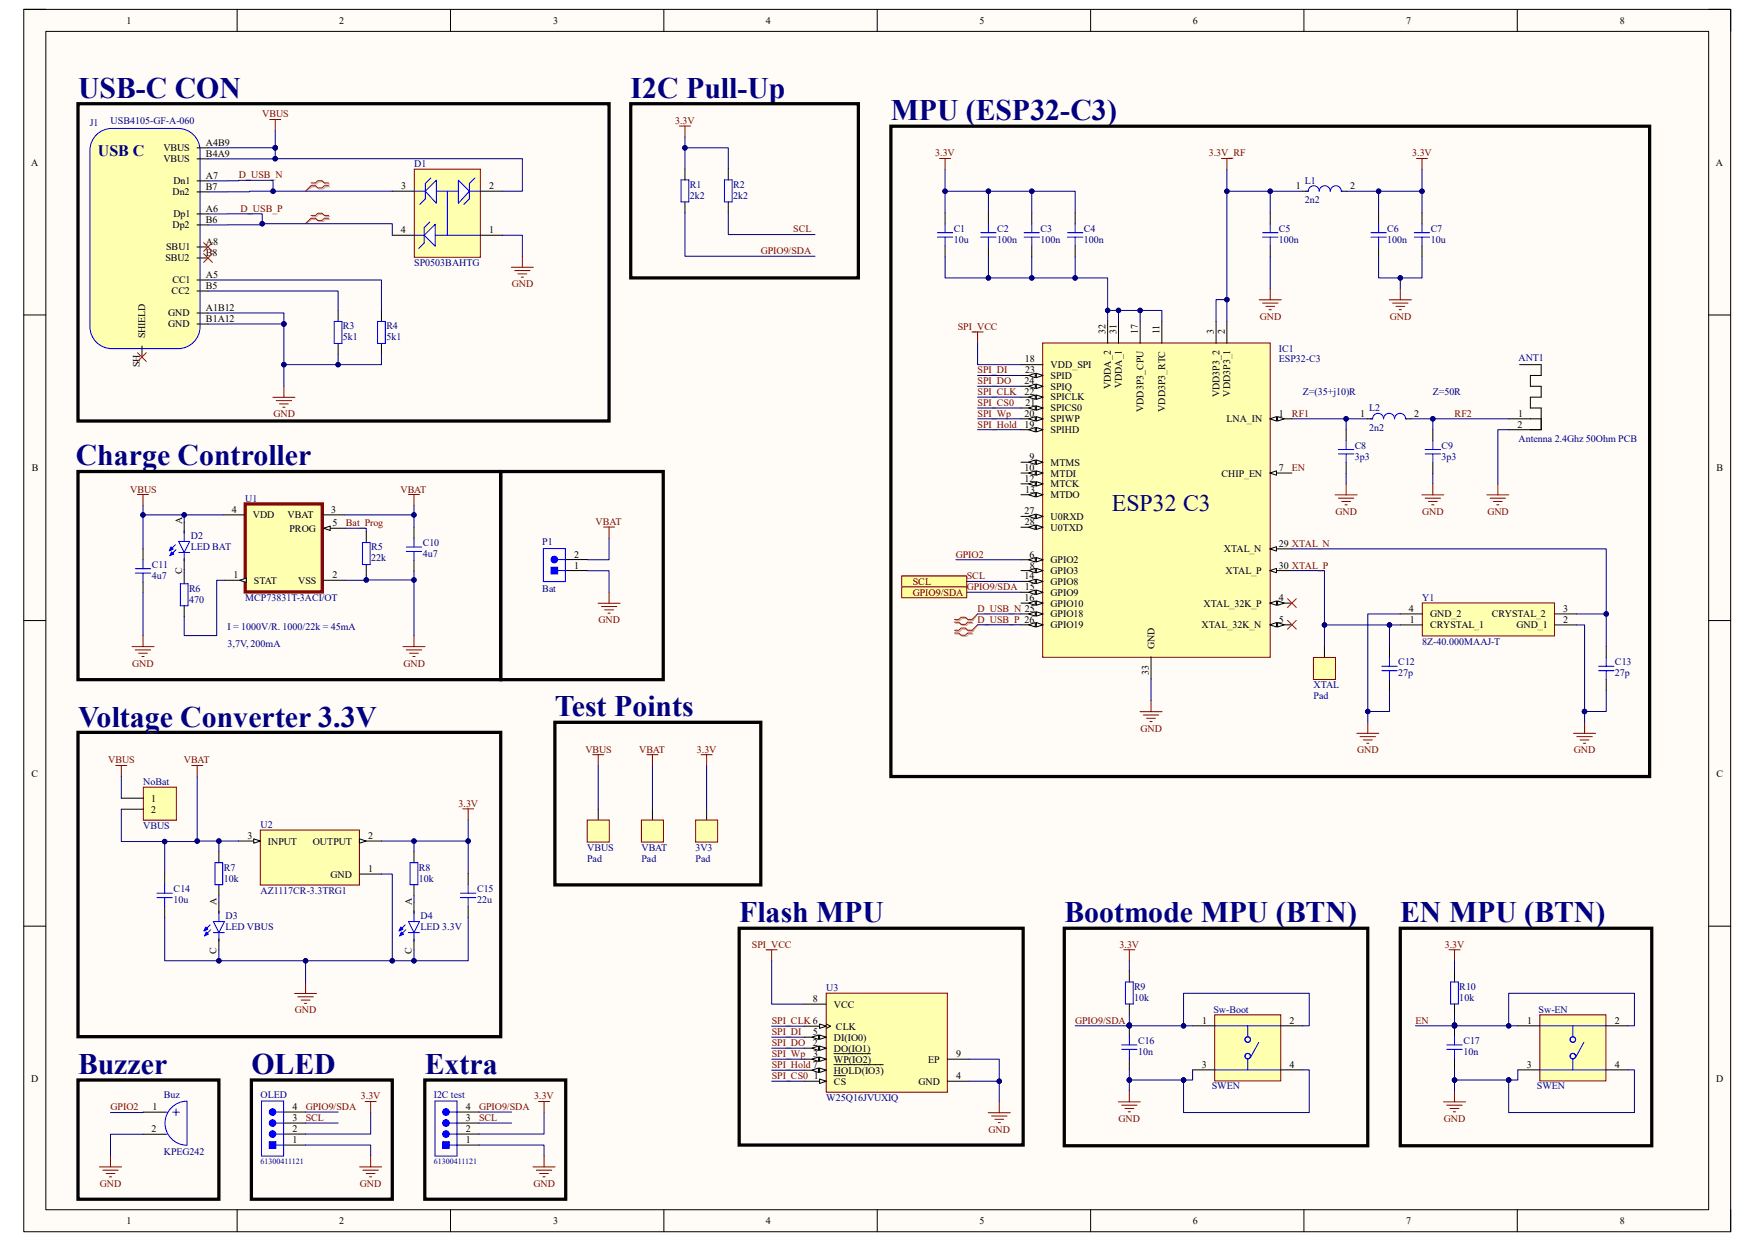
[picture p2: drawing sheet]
<svg xmlns="http://www.w3.org/2000/svg" width="297mm" height="210mm" viewBox="0 0 297 210" stroke-linecap="round" stroke-linejoin="round" font-family="sans-serif">
<defs><g id="words">
<g font-size="5" fill="#000080">
<text x="13.2" y="16.6">USB-C CON</text>
<text x="106.7" y="16.6">I2C Pull-Up</text>
<text x="150.7" y="20.3">MPU (ESP32-C3)</text>
<text x="12.8" y="78.7">Charge Controller</text>
<text x="13.2" y="123">Voltage Converter 3.3V</text>
<text x="93.9" y="121.2">Test Points</text>
<text x="125.1" y="156">Flash MPU</text>
<text x="180.1" y="156">Bootmode MPU (BTN)</text>
<text x="237" y="156">EN MPU (BTN)</text>
<text x="13.2" y="181.7">Buzzer</text>
<text x="42.5" y="181.7">OLED</text>
<text x="71.9" y="181.7">Extra</text>
</g>
<text font-size="4" fill="#000080" x="188.2" y="86.5">ESP32 C3</text>
<text font-size="2.7" fill="#000080" x="16.6" y="26.3">USB C</text>
<g font-size="1.7">
<text x="21.4" y="4">1</text>
<text x="57.4" y="4">2</text>
<text x="93.6" y="4">3</text>
<text x="129.6" y="4">4</text>
<text x="165.8" y="4">5</text>
<text x="201.8" y="4">6</text>
<text x="238" y="4">7</text>
<text x="274.1" y="4">8</text>
<text x="5.3" y="28">A</text>
<text x="27.6" y="25.6">VBUS</text>
<text x="27.6" y="27.5">VBUS</text>
<text x="34.8" y="24.7">A4B9</text>
<text x="34.8" y="26.5">B4A9</text>
<text x="290.4" y="28">A</text>
<text x="29.2" y="33.1">Dn2</text>
<text x="29.3" y="31.2">Dn1</text>
<text x="34.8" y="32.1">B7</text>
<text x="34.8" y="35.9">A6</text>
<text x="34.8" y="30.3">A7</text>
<text x="67.9" y="32">3</text>
<text x="82.8" y="32">2</text>
<text x="219.3" y="32">1</text>
<text x="228.5" y="32">2</text>
<text x="29.2" y="38.7">Dp2</text>
<text x="29.3" y="36.8">Dp1</text>
<text x="34.8" y="37.7">B6</text>
<text x="34.8" y="41.4">A8</text>
<text x="67.9" y="39.5">4</text>
<text x="82.8" y="39.5">1</text>
<text x="28" y="44.2">SBU2</text>
<text x="28.1" y="42.4">SBU1</text>
<text x="29.2" y="48">CC1</text>
<text x="34.8" y="43.3">B8</text>
<text x="34.8" y="47">A5</text>
<text x="28.4" y="53.6">GND</text>
<text x="29" y="49.8">CC2</text>
<text x="34.8" y="52.6">A1B12</text>
<text x="34.8" y="48.9">B5</text>
<text x="24.6" y="57.3" transform="rotate(-90 24.6 57.3)">SHIELD</text>
<text x="28.4" y="55.4">GND</text>
<text x="34.8" y="54.5">B1A12</text>
<text x="187.1" y="56.6" transform="rotate(-90 187.1 56.6)">32</text>
<text x="188.9" y="56.6" transform="rotate(-90 188.9 56.6)">31</text>
<text x="192.6" y="56.6" transform="rotate(-90 192.6 56.6)">17</text>
<text x="196.3" y="56.6" transform="rotate(-90 196.3 56.6)">11</text>
<text x="205.4" y="56.6" transform="rotate(-90 205.4 56.6)">3</text>
<text x="207.3" y="56.6" transform="rotate(-90 207.3 56.6)">2</text>
<text x="23.7" y="62.2" transform="rotate(-90 23.7 62.2)">SH</text>
<text x="173.4" y="65">24</text>
<text x="173.4" y="61.3">18</text>
<text x="173.5" y="63.2">23</text>
<text x="177.8" y="66">SPIQ</text>
<text x="177.8" y="64.1">SPID</text>
<text x="177.8" y="62.3">VDD_SPI</text>
<text x="188" y="65.9" transform="rotate(-90 188 65.9)">VDDA_2</text>
<text x="189.9" y="65.7" transform="rotate(-90 189.9 65.7)">VDDA_1</text>
<text x="173.4" y="66.8">22</text>
<text x="173.4" y="70.5">20</text>
<text x="173.5" y="68.7">21</text>
<text x="177.8" y="67.8">SPICLK</text>
<text x="177.8" y="69.6">SPICS0</text>
<text x="177.8" y="71.5">SPIWP</text>
<text x="193.5" y="69.8" transform="rotate(-90 193.5 69.8)">VDD3P3_CPU</text>
<text x="197.2" y="69.7" transform="rotate(-90 197.2 69.7)">VDD3P3_RTC</text>
<text x="206.4" y="67.3" transform="rotate(-90 206.4 67.3)">VDD3P3_2</text>
<text x="207.6" y="71.5">LNA_IN</text>
<text x="208.2" y="67.1" transform="rotate(-90 208.2 67.1)">VDD3P3_1</text>
<text x="216.4" y="70.5">1</text>
<text x="230.2" y="70.5">1</text>
<text x="239.4" y="70.5">2</text>
<text x="256.9" y="70.5">1</text>
<text x="173.4" y="72.3">19</text>
<text x="174.2" y="77.9">9</text>
<text x="177.8" y="73.3">SPIHD</text>
<text x="256.8" y="72.3">2</text>
<text x="5.4" y="79.8">B</text>
<text x="173.4" y="79.7">10</text>
<text x="173.4" y="81.5">12</text>
<text x="173.5" y="83.4">13</text>
<text x="177.8" y="78.8">MTMS</text>
<text x="177.8" y="80.6">MTDI</text>
<text x="177.8" y="82.5">MTCK</text>
<text x="206.7" y="80.6">CHIP_EN</text>
<text x="216.4" y="79.7">7</text>
<text x="290.5" y="79.8">B</text>
<text x="30.8" y="88.7" transform="rotate(-90 30.8 88.7)">A</text>
<text x="39.2" y="86.8">4</text>
<text x="42.8" y="87.7">VDD</text>
<text x="48.7" y="87.7">VBAT</text>
<text x="49" y="90">PROG</text>
<text x="56" y="86.8">3</text>
<text x="56.3" y="89">5</text>
<text x="173.4" y="87">27</text>
<text x="173.4" y="88.9">28</text>
<text x="177.8" y="84.3">MTDO</text>
<text x="177.8" y="89.8">U0TXD</text>
<text x="177.8" y="88">U0RXD</text>
<text x="97.2" y="94.4">2</text>
<text x="174.2" y="94.4">6</text>
<text x="177.8" y="95.3">GPIO2</text>
<text x="207.1" y="93.5">XTAL_N</text>
<text x="216.4" y="92.5">29 XTAL_N</text>
<text x="30.8" y="97.1" transform="rotate(-90 30.8 97.1)">C</text>
<text x="39.5" y="97.8">1</text>
<text x="43" y="98.8">STAT</text>
<text x="50.5" y="98.8">VSS</text>
<text x="56.3" y="97.8">2</text>
<text x="97.2" y="96.2">1</text>
<text x="173.4" y="98">14</text>
<text x="173.4" y="101.7">16</text>
<text x="173.4" y="99.9">15</text>
<text x="174.3" y="96.2">8</text>
<text x="177.8" y="97.2">GPIO3</text>
<text x="177.8" y="99">GPIO8</text>
<text x="177.8" y="100.8">GPIO9</text>
<text x="207.4" y="97.2">XTAL_P</text>
<text x="216.4" y="101.7">4</text>
<text x="216.4" y="96.2">30 XTAL_P</text>
<text x="177.8" y="102.7">GPIO10</text>
<text x="177.8" y="106.3">GPIO19</text>
<text x="177.8" y="104.5">GPIO18</text>
<text x="203.3" y="106.3">XTAL_32K_N</text>
<text x="203.7" y="102.7">XTAL_32K_P</text>
<text x="216.4" y="105.4">5</text>
<text x="238.4" y="103.5">4</text>
<text x="238.6" y="105.4">1</text>
<text x="242" y="106.3">CRYSTAL_1</text>
<text x="242" y="104.5">GND_2</text>
<text x="252.5" y="104.5">CRYSTAL_2</text>
<text x="256.6" y="106.3">GND_1</text>
<text x="264.5" y="105.4">2</text>
<text x="264.5" y="103.5">3</text>
<text x="195.4" y="109.9" transform="rotate(-90 195.4 109.9)">GND</text>
<text x="194.4" y="114.2" transform="rotate(-90 194.4 114.2)">33</text>
<text x="5.3" y="131.4">C</text>
<text x="290.5" y="131.4">C</text>
<text x="25.6" y="135.7">1</text>
<text x="25.6" y="137.5">2</text>
<text x="41.9" y="142">3</text>
<text x="45.3" y="142.9">INPUT</text>
<text x="52.9" y="142.9">OUTPUT</text>
<text x="62.3" y="142">2</text>
<text x="55.9" y="148.5">GND</text>
<text x="62.3" y="147.6">1</text>
<text x="36.7" y="153.1" transform="rotate(-90 36.7 153.1)">A</text>
<text x="69.7" y="153.1" transform="rotate(-90 69.7 153.1)">A</text>
<text x="36.7" y="161.5" transform="rotate(-90 36.7 161.5)">C</text>
<text x="69.7" y="161.5" transform="rotate(-90 69.7 161.5)">C</text>
<text x="137.6" y="169.6">8</text>
<text x="141.1" y="170.5">VCC</text>
<text x="203.5" y="173.2">1</text>
<text x="218.2" y="173.2">2</text>
<text x="258.4" y="173.2">1</text>
<text x="273.3" y="173.2">2</text>
<text x="137.5" y="177">2</text>
<text x="137.6" y="175.2">5</text>
<text x="137.6" y="178.9">3</text>
<text x="141.1" y="179.8">WP(IO2)</text>
<text x="141.1" y="176.1">DI(IO0)</text>
<text x="141.1" y="178">DO(IO1)</text>
<text x="141.5" y="174.2">CLK</text>
<text x="157.1" y="179.8">EP</text>
<text x="161.8" y="178.9">9</text>
<text x="5.3" y="183.2">D</text>
<text x="137.7" y="182.6">1</text>
<text x="141.1" y="183.6">CS</text>
<text x="141.1" y="181.7">HOLD(IO3)</text>
<text x="155.4" y="183.6">GND</text>
<text x="161.8" y="182.6">4</text>
<text x="203.4" y="180.7">3</text>
<text x="218.2" y="180.7">4</text>
<text x="258.4" y="180.7">3</text>
<text x="273.3" y="180.7">4</text>
<text x="290.4" y="183.2">D</text>
<text x="25.7" y="191.6">2</text>
<text x="25.8" y="187.9">1</text>
<text x="49.5" y="191.6">2</text>
<text x="49.5" y="189.7">3</text>
<text x="49.5" y="187.8">4</text>
<text x="78.8" y="191.6">2</text>
<text x="78.8" y="189.7">3</text>
<text x="78.8" y="187.8">4</text>
<text x="49.5" y="193.4">1</text>
<text x="78.8" y="193.4">1</text>
<text x="21.4" y="207.2">1</text>
<text x="57.4" y="207.2">2</text>
<text x="93.6" y="207.2">3</text>
<text x="129.6" y="207.2">4</text>
<text x="165.8" y="207.2">5</text>
<text x="201.8" y="207.2">6</text>
<text x="238" y="207.2">7</text>
<text x="274.1" y="207.2">8</text>
</g>
<g font-size="1.7" fill="#000080">
<text x="15.2" y="21.4">J1</text>
<text x="18.7" y="21">USB4105-GF-A-060</text>
<text x="70.1" y="28.3">D1</text>
<text x="116.8" y="31.8">R1</text>
<text x="116.8" y="33.6">2k2</text>
<text x="124.1" y="31.8">R2</text>
<text x="124.1" y="33.6">2k2</text>
<text x="220.9" y="31.1">L1</text>
<text x="220.9" y="34.4">2n2</text>
<text x="161.4" y="39.2">C1</text>
<text x="161.4" y="41.1">10u</text>
<text x="168.8" y="39.2">C2</text>
<text x="168.8" y="41.1">100n</text>
<text x="176.1" y="39.2">C3</text>
<text x="176.1" y="41.1">100n</text>
<text x="183.4" y="39.2">C4</text>
<text x="183.4" y="41.1">100n</text>
<text x="216.5" y="39.2">C5</text>
<text x="216.5" y="41.1">100n</text>
<text x="234.8" y="39.2">C6</text>
<text x="234.8" y="41.1">100n</text>
<text x="242.1" y="39.2">C7</text>
<text x="242.1" y="41.1">10u</text>
<text x="70.1" y="45">SP0503BAHTG</text>
<text x="58" y="55.7">R3</text>
<text x="58" y="57.6">5k1</text>
<text x="65.4" y="55.7">R4</text>
<text x="65.4" y="57.6">5k1</text>
<text x="216.5" y="59.5">IC1</text>
<text x="216.5" y="61.3">ESP32-C3</text>
<text x="257" y="61.2">ANT1</text>
<text x="220.5" y="66.8">Z=(35+j10)R</text>
<text x="231.7" y="69.6">L2</text>
<text x="242.5" y="66.8">Z=50R</text>
<text x="229.3" y="75.9">C8</text>
<text x="229.3" y="77.8">3p3</text>
<text x="231.7" y="72.9">2n2</text>
<text x="244" y="75.9">C9</text>
<text x="244" y="77.8">3p3</text>
<text x="257" y="74.8">Antenna 2.4Ghz 50Ohm PCB</text>
<text x="41.5" y="84.9">U1</text>
<text x="32.3" y="91.1">D2</text>
<text x="32.3" y="93">LED BAT</text>
<text x="62.8" y="93.1">R5</text>
<text x="62.8" y="95">22k</text>
<text x="71.5" y="92.4">C10</text>
<text x="71.5" y="94.3">4u7</text>
<text x="91.8" y="92.3">P1</text>
<text x="25.7" y="96.1">C11</text>
<text x="25.7" y="98">4u7</text>
<text x="32" y="100.1">R6</text>
<text x="32" y="102">470</text>
<text x="41.5" y="101.7">MCP73831T-3ACI/OT</text>
<text x="91.8" y="100.1">Bat</text>
<text x="240.7" y="101.7">Y1</text>
<text x="38.5" y="106.6">I = 1000V/R. 1000/22k = 45mA</text>
<text x="38.5" y="109.5">3,7V, 200mA</text>
<text x="236.6" y="112.6">C12</text>
<text x="240.7" y="109.1">8Z-40.000MAAJ-T</text>
<text x="273.3" y="112.6">C13</text>
<text x="222.3" y="116.5">XTAL</text>
<text x="222.3" y="118.4">Pad</text>
<text x="236.6" y="114.5">27p</text>
<text x="273.3" y="114.5">27p</text>
<text x="24.3" y="132.9">NoBat</text>
<text x="24.3" y="140.3">VBUS</text>
<text x="44.1" y="140.1">U2</text>
<text x="37.9" y="147.3">R7</text>
<text x="37.9" y="149.2">10k</text>
<text x="70.9" y="147.3">R8</text>
<text x="70.9" y="149.2">10k</text>
<text x="99.4" y="144">VBUS</text>
<text x="99.4" y="145.9">Pad</text>
<text x="108.5" y="144">VBAT</text>
<text x="108.5" y="145.9">Pad</text>
<text x="117.7" y="144">3V3</text>
<text x="117.7" y="145.9">Pad</text>
<text x="29.4" y="151">C14</text>
<text x="29.4" y="152.9">10u</text>
<text x="38.1" y="155.5">D3</text>
<text x="44.1" y="151.3">AZ1117CR-3.3TRG1</text>
<text x="71.2" y="155.5">D4</text>
<text x="80.7" y="151">C15</text>
<text x="80.7" y="152.9">22u</text>
<text x="38.1" y="157.4">LED VBUS</text>
<text x="71.2" y="157.4">LED 3.3V</text>
<text x="139.8" y="167.7">U3</text>
<text x="191.9" y="167.5">R9</text>
<text x="247" y="167.5">R10</text>
<text x="191.9" y="169.4">10k</text>
<text x="205.4" y="171.4">Sw-Boot</text>
<text x="247" y="169.4">10k</text>
<text x="260.4" y="171.4">Sw-EN</text>
<text x="192.6" y="176.7">C16</text>
<text x="192.6" y="178.5">10n</text>
<text x="247.6" y="176.7">C17</text>
<text x="247.6" y="178.5">10n</text>
<text x="27.7" y="185.8">Buz</text>
<text x="44.1" y="185.8">OLED</text>
<text x="73.4" y="185.8">I2C test</text>
<text x="205.1" y="184.2">SWEN</text>
<text x="260.1" y="184.2">SWEN</text>
<text x="139.8" y="186.4">W25Q16JVUXIQ</text>
<text x="27.7" y="195.5">KPEG242</text>
</g>
<g font-size="1.7" fill="#800000">
<text x="44.4" y="19.9">VBUS</text>
<text x="114.3" y="21">3.3V</text>
<text x="158.3" y="26.5">3.3V</text>
<text x="204.6" y="26.5">3.3V_RF</text>
<text x="239" y="26.5">3.3V</text>
<text x="40.4" y="30.2">D_USB_N</text>
<text x="40.7" y="35.9">D_USB_P</text>
<text x="134.2" y="39.3">SCL</text>
<text x="128.7" y="43">GPIO9/SDA</text>
<text x="86.6" y="48.6">GND</text>
<text x="162.1" y="55.8">SPI_VCC</text>
<text x="213.2" y="54.1">GND</text>
<text x="235.2" y="54.1">GND</text>
<text x="165.4" y="63.2">SPI_DI</text>
<text x="165.4" y="65">SPI_DO</text>
<text x="46.3" y="70.6">GND</text>
<text x="165.4" y="66.8">SPI_CLK</text>
<text x="165.4" y="68.7">SPI_CS0</text>
<text x="165.4" y="70.5">SPI_Wp</text>
<text x="218.7" y="70.5">RF1</text>
<text x="246.2" y="70.5">RF2</text>
<text x="165.4" y="72.3">SPI_Hold</text>
<text x="22" y="83.4">VBUS</text>
<text x="67.8" y="83.4">VBAT</text>
<text x="218.7" y="79.7">EN</text>
<text x="58.5" y="89">Bat_Prog</text>
<text x="100.8" y="88.9">VBAT</text>
<text x="226" y="87.1">GND</text>
<text x="240.7" y="87.1">GND</text>
<text x="251.7" y="87.1">GND</text>
<text x="161.8" y="94.4">GPIO2</text>
<text x="154.5" y="99">SCL</text>
<text x="154.5" y="100.8">GPIO9/SDA</text>
<text x="163.6" y="99.9">GPIO9/SDA</text>
<text x="163.6" y="98">SCL</text>
<text x="101.3" y="105.5">GND</text>
<text x="165.4" y="103.5">D_USB_N 25</text>
<text x="165.4" y="105.4">D_USB_P 26</text>
<text x="22.4" y="112.8">GND</text>
<text x="68.3" y="112.8">GND</text>
<text x="193" y="123.8">GND</text>
<text x="18.3" y="129.2">VBUS</text>
<text x="31.1" y="129.2">VBAT</text>
<text x="99.1" y="127.4">VBUS</text>
<text x="108.2" y="127.4">VBAT</text>
<text x="117.9" y="127.4">3.3V</text>
<text x="229.7" y="127.5">GND</text>
<text x="266.4" y="127.5">GND</text>
<text x="77.6" y="136.5">3.3V</text>
<text x="127.3" y="160.4">SPI_VCC</text>
<text x="189.5" y="160.4">3.3V</text>
<text x="244.5" y="160.4">3.3V</text>
<text x="49.9" y="171.5">GND</text>
<text x="130.6" y="173.3">SPI_CLK6</text>
<text x="181.9" y="173.2">GPIO9/SDA</text>
<text x="239.6" y="173.2">EN</text>
<text x="130.6" y="175.2">SPI_DI</text>
<text x="130.6" y="177">SPI_DO</text>
<text x="130.6" y="178.9">SPI_Wp</text>
<text x="130.6" y="182.6">SPI_CS0</text>
<text x="130.6" y="180.8">SPI_Hold 7</text>
<text x="18.7" y="187.9">GPIO2</text>
<text x="51.7" y="187.8">GPIO9/SDA</text>
<text x="51.7" y="189.7">SCL</text>
<text x="61.1" y="186.1">3.3V</text>
<text x="81.1" y="187.8">GPIO9/SDA</text>
<text x="81.1" y="189.7">SCL</text>
<text x="90.4" y="186.1">3.3V</text>
<text x="167.3" y="191.7">GND</text>
<text x="189.3" y="189.9">GND</text>
<text x="244.3" y="189.9">GND</text>
<text x="16.9" y="200.8">GND</text>
<text x="60.9" y="200.8">GND</text>
<text x="90.3" y="200.8">GND</text>
</g>
<g font-size="1.4" fill="#000080">
<text x="44.1" y="197">61300411121</text>
<text x="73.4" y="197">61300411121</text>
</g>
</g></defs>
<path d="M4 1.6h288.9v206.8h-288.9z" fill-rule="evenodd" fill="#fffcf8"/>
<path d="M4 1.6h288.9v206.8h-288.9z" fill="none" stroke="#000" stroke-width=".17"/>
<path d="M7.8 5.3h281.4v199.4h-281.4z" fill-rule="evenodd" fill="#fffcf8"/>
<g fill="none" stroke="#000" stroke-width=".17">
<path d="M4 1.6h3.7M7.8 5.3h281.4v199.4h-281.4zM40.1 1.6v3.7M76.2 1.6v3.7M112.3 1.6v3.7M148.5 1.6v3.7M184.6 1.6v3.7M220.7 1.6v3.7M256.8 1.6v3.7M289.2 1.6h3.7v3.7M4 53.3h3.7M289.2 53.3h3.7"/>
<path d="M4 105h3.8M289.2 105h3.7M4 156.7h3.8M289.2 156.7h3.7M40.1 204.7v3.7M76.2 204.7v3.7M112.4 204.7v3.7M148.5 204.7v3.7M184.6 204.7v3.7M220.7 204.7v3.7M256.8 204.7v3.7M292.9 204.7v3.7"/>
</g>
<path d="M176.5 58h38.5v53.2h-38.5z" fill-rule="evenodd" fill="#ffffb0"/>
<path d="M176.5 58h38.5v53.2h-38.5z" fill="none" stroke="#800000" stroke-width=".17"/>
<path d="M214.9 70.9h3.7" fill="none" stroke="#000" stroke-width=".17"/>
<path d="M214.9 70.9l1.1-.4v.8z" fill="#f8fcff"/>
<path d="M214.9 70.9l1.1-.4v.8z" fill="none" stroke="#000" stroke-width=".17"/>
<path d="M216.2 70.5l1.1 .4-1.1 .4z" fill="#f8fcff"/>
<path d="M205.8 54.4v3.7M207.6 54.4v3.7M216.2 70.5l1.1 .4-1.1 .4zM214.9 102.1h3.7" fill="none" stroke="#000" stroke-width=".17"/>
<path d="M214.9 102.1l1.1-.4v.7z" fill="#f8fcff"/>
<path d="M214.9 102.1l1.1-.4v.7z" fill="none" stroke="#000" stroke-width=".17"/>
<path d="M216.2 101.7l1.1 .4-1.1 .3z" fill="#f8fcff"/>
<path d="M214.9 105.7h3.7M216.2 101.7l1.1 .4-1.1 .3z" fill="none" stroke="#000" stroke-width=".17"/>
<path d="M214.9 105.7l1.1-.3v.7z" fill="#f8fcff"/>
<path d="M214.9 105.7l1.1-.3v.7z" fill="none" stroke="#000" stroke-width=".17"/>
<path d="M216.2 105.4l1.1 .3-1.1 .4z" fill="#f8fcff"/>
<path d="M172.8 94.7h3.7M216.2 105.4l1.1 .3-1.1 .4z" fill="none" stroke="#000" stroke-width=".17"/>
<path d="M175.4 94.4l1.1 .3-1.1 .4z" fill="#f8fcff"/>
<path d="M175.4 94.4l1.1 .3-1.1 .4z" fill="none" stroke="#000" stroke-width=".17"/>
<path d="M174.1 94.7l1.1-.3v.7z" fill="#f8fcff"/>
<path d="M174.1 94.7l1.1-.3v.7zM214.9 80.1h3.7" fill="none" stroke="#000" stroke-width=".17"/>
<path d="M214.9 80.1l1.1-.4v.7z" fill="#f8fcff"/>
<path d="M172.8 96.6h3.7M214.9 80.1l1.1-.4v.7z" fill="none" stroke="#000" stroke-width=".17"/>
<path d="M175.4 96.2l1.1 .4-1.1 .3z" fill="#f8fcff"/>
<path d="M175.4 96.2l1.1 .4-1.1 .3z" fill="none" stroke="#000" stroke-width=".17"/>
<path d="M174.1 96.6l1.1-.4v.7z" fill="#f8fcff"/>
<path d="M172.8 78.2h3.7M174.1 96.6l1.1-.4v.7z" fill="none" stroke="#000" stroke-width=".17"/>
<path d="M175.4 77.8l1.1 .4-1.1 .4z" fill="#f8fcff"/>
<path d="M175.4 77.8l1.1 .4-1.1 .4z" fill="none" stroke="#000" stroke-width=".17"/>
<path d="M174.1 78.2l1.1-.4v.8z" fill="#f8fcff"/>
<path d="M174.1 78.2l1.1-.4v.8zM172.8 80.1h3.7" fill="none" stroke="#000" stroke-width=".17"/>
<path d="M175.4 79.7l1.1 .4-1.1 .3z" fill="#f8fcff"/>
<path d="M175.4 79.7l1.1 .4-1.1 .3z" fill="none" stroke="#000" stroke-width=".17"/>
<path d="M174.1 80.1l1.1-.4v.7z" fill="#f8fcff"/>
<path d="M196.6 54.4v3.7M172.8 81.9h3.7M174.1 80.1l1.1-.4v.7z" fill="none" stroke="#000" stroke-width=".17"/>
<path d="M175.4 81.5l1.1 .4-1.1 .4z" fill="#f8fcff"/>
<path d="M175.4 81.5l1.1 .4-1.1 .4z" fill="none" stroke="#000" stroke-width=".17"/>
<path d="M174.1 81.9l1.1-.4v.8z" fill="#f8fcff"/>
<path d="M172.8 83.7h3.7M174.1 81.9l1.1-.4v.8z" fill="none" stroke="#000" stroke-width=".17"/>
<path d="M175.4 83.3l1.1 .4-1.1 .4z" fill="#f8fcff"/>
<path d="M175.4 83.3l1.1 .4-1.1 .4z" fill="none" stroke="#000" stroke-width=".17"/>
<path d="M174.1 83.7l1.1-.4v.8z" fill="#f8fcff"/>
<path d="M172.8 98.4h3.7M174.1 83.7l1.1-.4v.8z" fill="none" stroke="#000" stroke-width=".17"/>
<path d="M175.4 98l1.1 .4-1.1 .4z" fill="#f8fcff"/>
<path d="M175.4 98l1.1 .4-1.1 .4z" fill="none" stroke="#000" stroke-width=".17"/>
<path d="M174.1 98.4l1.1-.4v.8z" fill="#f8fcff"/>
<path d="M174.1 98.4l1.1-.4v.8zM172.8 100.2h3.7" fill="none" stroke="#000" stroke-width=".17"/>
<path d="M175.4 99.9l1.1 .3-1.1 .4z" fill="#f8fcff"/>
<path d="M175.4 99.9l1.1 .3-1.1 .4z" fill="none" stroke="#000" stroke-width=".17"/>
<path d="M174.1 100.2l1.1-.3v.7z" fill="#f8fcff"/>
<path d="M172.8 102.1h3.7M174.1 100.2l1.1-.3v.7z" fill="none" stroke="#000" stroke-width=".17"/>
<path d="M175.4 101.7l1.1 .4-1.1 .3z" fill="#f8fcff"/>
<path d="M175.4 101.7l1.1 .4-1.1 .3z" fill="none" stroke="#000" stroke-width=".17"/>
<path d="M174.1 102.1l1.1-.4v.7z" fill="#f8fcff"/>
<path d="M172.8 65.4h3.7M174.1 102.1l1.1-.4v.7z" fill="none" stroke="#000" stroke-width=".17"/>
<path d="M175.4 65l1.1 .4-1.1 .4z" fill="#f8fcff"/>
<path d="M175.4 65l1.1 .4-1.1 .4z" fill="none" stroke="#000" stroke-width=".17"/>
<path d="M174.1 65.4l1.1-.4v.8z" fill="#f8fcff"/>
<path d="M172.8 63.5h3.7M174.1 65.4l1.1-.4v.8z" fill="none" stroke="#000" stroke-width=".17"/>
<path d="M175.4 63.2l1.1 .3-1.1 .4z" fill="#f8fcff"/>
<path d="M175.4 63.2l1.1 .3-1.1 .4z" fill="none" stroke="#000" stroke-width=".17"/>
<path d="M174.1 63.5l1.1-.3v.7z" fill="#f8fcff"/>
<path d="M172.8 67.2h3.7M174.1 63.5l1.1-.3v.7z" fill="none" stroke="#000" stroke-width=".17"/>
<path d="M175.4 66.8l1.1 .4-1.1 .4z" fill="#f8fcff"/>
<path d="M175.4 66.8l1.1 .4-1.1 .4z" fill="none" stroke="#000" stroke-width=".17"/>
<path d="M174.1 67.2l1.1-.4v.8z" fill="#f8fcff"/>
<path d="M172.8 69h3.7M174.1 67.2l1.1-.4v.8z" fill="none" stroke="#000" stroke-width=".17"/>
<path d="M175.4 68.7l1.1 .3-1.1 .4z" fill="#f8fcff"/>
<path d="M175.4 68.7l1.1 .3-1.1 .4z" fill="none" stroke="#000" stroke-width=".17"/>
<path d="M174.1 69l1.1-.3v.7z" fill="#f8fcff"/>
<path d="M172.8 70.9h3.7M174.1 69l1.1-.3v.7z" fill="none" stroke="#000" stroke-width=".17"/>
<path d="M175.4 70.5l1.1 .4-1.1 .4z" fill="#f8fcff"/>
<path d="M175.4 70.5l1.1 .4-1.1 .4z" fill="none" stroke="#000" stroke-width=".17"/>
<path d="M174.1 70.9l1.1-.4v.8z" fill="#f8fcff"/>
<path d="M172.8 72.7h3.7M174.1 70.9l1.1-.4v.8z" fill="none" stroke="#000" stroke-width=".17"/>
<path d="M175.4 72.3l1.1 .4-1.1 .4z" fill="#f8fcff"/>
<path d="M175.4 72.3l1.1 .4-1.1 .4z" fill="none" stroke="#000" stroke-width=".17"/>
<path d="M174.1 72.7l1.1-.4v.8z" fill="#f8fcff"/>
<path d="M187.5 54.4v3.7M189.3 54.4v3.7M193 54.4v3.7M172.8 61.7h3.7M174.1 72.7l1.1-.4v.8zM214.9 96.6h3.7M194.8 111.2v3.7" fill="none" stroke="#000" stroke-width=".17"/>
<path d="M214.9 96.6l1.1-.4v.7z" fill="#f8fcff"/>
<path d="M214.9 96.6l1.1-.4v.7zM214.9 92.9h3.7" fill="none" stroke="#000" stroke-width=".17"/>
<path d="M214.9 92.9l1.1-.4v.8z" fill="#f8fcff"/>
<path d="M172.8 89.2h3.7M214.9 92.9l1.1-.4v.8z" fill="none" stroke="#000" stroke-width=".17"/>
<path d="M175.4 88.8l1.1 .4-1.1 .4z" fill="#f8fcff"/>
<path d="M175.4 88.8l1.1 .4-1.1 .4z" fill="none" stroke="#000" stroke-width=".17"/>
<path d="M174.1 89.2l1.1-.4v.8z" fill="#f8fcff"/>
<path d="M172.8 87.4h3.7M174.1 89.2l1.1-.4v.8z" fill="none" stroke="#000" stroke-width=".17"/>
<path d="M175.4 87l1.1 .4-1.1 .4z" fill="#f8fcff"/>
<path d="M175.4 87l1.1 .4-1.1 .4z" fill="none" stroke="#000" stroke-width=".17"/>
<path d="M174.1 87.4l1.1-.4v.8z" fill="#f8fcff"/>
<path d="M174.1 87.4l1.1-.4v.8zM172.8 105.7h3.7" fill="none" stroke="#000" stroke-width=".17"/>
<path d="M175.4 105.4l1.1 .3-1.1 .4z" fill="#f8fcff"/>
<path d="M175.4 105.4l1.1 .3-1.1 .4z" fill="none" stroke="#000" stroke-width=".17"/>
<path d="M174.1 105.7l1.1-.3v.7z" fill="#f8fcff"/>
<path d="M172.8 103.9h3.7M174.1 105.7l1.1-.3v.7z" fill="none" stroke="#000" stroke-width=".17"/>
<path d="M175.4 103.5l1.1 .4-1.1 .4z" fill="#f8fcff"/>
<path d="M175.4 103.5l1.1 .4-1.1 .4z" fill="none" stroke="#000" stroke-width=".17"/>
<path d="M174.1 103.9l1.1-.4v.8z" fill="#f8fcff"/>
<g fill="none" stroke="#000" stroke-width=".17">
<path d="M159.9 36v1.9M167.3 36v1.9M174.6 36v1.9M182 36v1.9M215 36v1.9M233.3 36v1.9M240.7 36v1.9M159.9 41.6v1.9M167.3 41.6v1.9M174.6 41.6v1.9M182 41.6v1.9M215 41.6v1.9"/>
<path d="M233.3 41.6v1.9M240.7 41.6v1.9M174.1 103.9l1.1-.4v.8zM235.2 109.4v1.9M235.2 115v1.9M271.8 109.4v1.9M271.8 115v1.9"/>
</g>
<g fill="none" stroke="#800000" stroke-width=".17">
<path d="M159 26.8h1.9M159.9 26.8v1.9M206.7 26.8h1.9M207.6 26.8v1.9M239.7 26.8h1.9M240.7 26.8v1.9M213.1 50.7h3.7M213.7 51.3h2.6M214.2 51.8h1.5M214.8 52.4h.4M215 48.9v1.8M235.1 50.7h3.7"/>
<path d="M235.7 51.3h2.6M236.2 51.8h1.5M236.8 52.4h.4M237 48.9v1.8M194.8 118.6v1.8M192.9 120.4h3.8M193.5 121h2.6M194 121.6h1.5M194.6 122.1h.4M229.6 124.1h3.7M230.2 124.7h2.6M230.7 125.2h1.5"/>
<path d="M231.3 125.8h.4M231.5 122.2v1.9M266.3 124.1h3.7M266.9 124.7h2.6M267.4 125.2h1.5M268 125.8h.4M268.2 122.2v1.9"/>
</g>
<g fill="none" stroke="#00f" stroke-width=".17">
<path d="M158.6 39.4h2.6M159.9 37.9v1.5M166 39.4h2.6M167.3 37.9v1.5M173.3 39.4h2.6M174.6 37.9v1.5M180.6 39.4h2.7M182 37.9v1.5M213.7 39.4h2.6M215 37.9v1.5M232 39.4h2.6M233.3 37.9v1.5"/>
<path d="M239.4 39.4h2.6M240.7 37.9v1.5M158.6 40.1h2.6M159.9 40.1v1.5M166 40.1h2.6M167.3 40.1v1.5M173.3 40.1h2.6M174.6 40.1v1.5M180.6 40.1h2.7M182 40.1v1.5M213.7 40.1h2.6M215 40.1v1.5"/>
<path d="M232 40.1h2.6M233.3 40.1v1.5M239.4 40.1h2.6M240.7 40.1v1.5M233.8 113.5h2.7M233.8 112.8h2.7M235.2 111.3v1.5M235.2 113.5v1.5M270.5 113.5h2.6M270.5 112.8h2.6M271.8 111.3v1.5M271.8 113.5v1.5"/>
</g>
<path d="M217.9 101.3l1.5 1.5M217.9 105l1.5 1.5M219.4 101.3l-1.5 1.5M219.4 105l-1.5 1.5" fill="none" stroke="#f00" stroke-width=".17"/>
<path d="M260.6 171.7h11.2v11.2h-11.2z" fill-rule="evenodd" fill="#ffffb0"/>
<path d="M260.6 171.7h11.2v11.2h-11.2zM244.3 186.5h3.7M244.8 187h2.7M245.4 187.6h1.5M246 188.2h.3M246.2 184.6v1.9" fill="none" stroke="#800000" stroke-width=".17"/>
<g fill="none" stroke="#00f" stroke-width=".17">
<path d="M260.6 173.6h11.2M266.2 173.6v1.9M266.2 179.2v1.9M268 176.4l-1.4 2.6M260.6 181.1h11.2"/>
<circle cx="266.2" cy="175.9" r=".47"/>
<circle cx="266.2" cy="178.7" r=".47"/>
</g>
<path d="M256.9 173.6h3.7M271.8 173.6h3.7M256.9 181.1h3.7M271.8 181.1h3.7" fill="none" stroke="#000" stroke-width=".17"/>
<circle cx="246.2" cy="173.5" r=".37" fill="#000080"/>
<circle cx="246.2" cy="173.5" r=".37" fill="none" stroke="#000080" stroke-width=".17"/>
<path d="M246.2 173.5v1.8M246.2 179.1v1.8" fill="none" stroke="#000" stroke-width=".17"/>
<circle cx="246.2" cy="173.5" r=".37" fill="#000080"/>
<circle cx="246.2" cy="173.5" r=".37" fill="none" stroke="#000080" stroke-width=".17"/>
<path d="M244.8 177.6h2.7M244.8 176.8h2.7M245.5 166.2h1.3v3.7h-1.3zM246.2 175.3v1.5M246.2 177.6v1.5" fill="none" stroke="#00f" stroke-width=".17"/>
<path d="M246.2 164.3v1.9M246.2 169.9v1.9" fill="none" stroke="#000" stroke-width=".17"/>
<path d="M245.2 160.7h1.9M246.2 160.7v1.9" fill="none" stroke="#800000" stroke-width=".17"/>
<path d="M237 157.1h42.5v36.8h-42.5z" fill="none" stroke="#000" stroke-width=".55"/>
<path d="M139.8 168.1h20.5v16.7h-20.5z" fill-rule="evenodd" fill="#ffffb0"/>
<path d="M139.8 168.1h20.5v16.7h-20.5z" fill="none" stroke="#800000" stroke-width=".17"/>
<path d="M136.1 169.9h3.7M136.1 183h3.7" fill="none" stroke="#000" stroke-width=".17"/>
<path d="M138.7 182.6l1.1 .4-1.1 .4z" fill="#f8fcff"/>
<path d="M136.1 181.1h3.7M138.7 182.6l1.1 .4-1.1 .4zM141.1 182h2" fill="none" stroke="#000" stroke-width=".17"/>
<path d="M138.7 180.7l1.1 .4-1.1 .4z" fill="#f8fcff"/>
<path d="M138.7 180.7l1.1 .4-1.1 .4z" fill="none" stroke="#000" stroke-width=".17"/>
<path d="M137.4 181.1l1.1-.4v.8z" fill="#f8fcff"/>
<path d="M136.1 179.2h3.7M137.4 181.1l1.1-.4v.8zM141.1 180.2h8.4" fill="none" stroke="#000" stroke-width=".17"/>
<path d="M138.7 178.9l1.1 .3-1.1 .4z" fill="#f8fcff"/>
<path d="M138.7 178.9l1.1 .3-1.1 .4z" fill="none" stroke="#000" stroke-width=".17"/>
<path d="M137.4 179.2l1.1-.3v.7z" fill="#f8fcff"/>
<path d="M136.1 173.7h3.7M137.4 179.2l1.1-.3v.7zM141.1 178.3h6.2" fill="none" stroke="#000" stroke-width=".17"/>
<path d="M138.7 173.3l1.1 .4-1.1 .3z" fill="#f8fcff"/>
<path d="M136.1 175.5h3.7M138.7 173.3l1.1 .4-1.1 .3zM139.8 173.3l.8 .4-.8 .3" fill="none" stroke="#000" stroke-width=".17"/>
<path d="M138.7 175.2l1.1 .3-1.1 .4z" fill="#f8fcff"/>
<path d="M138.7 175.2l1.1 .3-1.1 .4z" fill="none" stroke="#000" stroke-width=".17"/>
<path d="M137.4 175.5l1.1-.3v.7z" fill="#f8fcff"/>
<path d="M136.1 177.4h3.7M137.4 175.5l1.1-.3v.7z" fill="none" stroke="#000" stroke-width=".17"/>
<path d="M138.7 177l1.1 .4-1.1 .4z" fill="#f8fcff"/>
<path d="M138.7 177l1.1 .4-1.1 .4z" fill="none" stroke="#000" stroke-width=".17"/>
<path d="M137.4 177.4l1.1-.4v.8z" fill="#f8fcff"/>
<path d="M137.4 177.4l1.1-.4v.8zM160.3 179.2h3.8M160.3 183h3.8" fill="none" stroke="#000" stroke-width=".17"/>
<g fill="none" stroke="#800000" stroke-width=".17">
<path d="M45.6 20.2h1.9M46.6 20.2v1.9M164.5 56.2h1.9M165.4 56.2v1.8M46.2 67.2h3.7M46.7 67.8h2.7M47.3 68.4h1.5M47.9 68.9h.3M48 65.4v1.8M129.7 160.7h1.8M130.6 160.7v1.9M167.2 188.3h3.8"/>
<path d="M167.8 188.9h2.6M168.4 189.4h1.5M168.9 190h.4M169.1 186.4v1.9"/>
</g>
<path d="M13.2 17.6h89.9v53.6h-89.9zM125.1 157.1h48.1v36.7h-48.1z" fill="none" stroke="#000" stroke-width=".55"/>
<path d="M70.1 28.6h11.2v14.9h-11.2z" fill-rule="evenodd" fill="#ffffb0"/>
<path d="M70.1 28.6h11.2v14.9h-11.2z" fill="none" stroke="#800000" stroke-width=".17"/>
<path d="M72 32.4l1.8-1.9v3.9z" fill="#fff"/>
<path d="M72 32.4l1.8-1.9v3.9z" fill="none" stroke="#00f" stroke-width=".17"/>
<path d="M73.7 37.9v3.8l-1.9-1.9z" fill="#fff"/>
<path d="M73.7 37.9v3.8l-1.9-1.9z" fill="none" stroke="#00f" stroke-width=".17"/>
<path d="M77.6 30.5l1.8 1.9-1.8 2z" fill="#fff"/>
<path d="M70.1 39.8h1.7M70.1 32.4h1.9M72.7 37.6l-.9 .9v2.6l-.9 .9M72.9 30.1l-.9 1v2.6l-1 .9M73.7 39.8h7.6M73.8 32.4h3.8M75.7 32.4v7.4M77.6 30.5l1.8 1.9-1.8 2zM79.4 32.4h1.9M80.4 30.1l-1 1v2.6l-.9 .9" fill="none" stroke="#00f" stroke-width=".17"/>
<path d="M66.4 39.8h3.7M66.4 32.4h3.7M81.3 39.8h3.7M81.3 32.4h3.7" fill="none" stroke="#000" stroke-width=".17"/>
<path d="M16.3 22.8a3.7 3.7 0 0 1 2.6-1.1h11.2a3.7 3.7 0 0 1 3.8 3.8v29.8a3.7 3.7 0 0 1-3.8 3.7h-11.2a3.7 3.7 0 0 1-3.7-3.7v-29.8a3.7 3.7 0 0 1 1.1-2.7z" fill-rule="evenodd" fill="#ffffb0"/>
<path d="M16.3 22.8a3.7 3.7 0 0 1 2.6-1.1h11.2a3.7 3.7 0 0 1 3.8 3.8v29.8a3.7 3.7 0 0 1-3.8 3.7h-11.2a3.7 3.7 0 0 1-3.7-3.7v-29.8a3.7 3.7 0 0 1 1.1-2.7z" fill="none" stroke="#00f" stroke-width=".17"/>
<g fill="none" stroke="#000" stroke-width=".17">
<path d="M33.3 25h1.9M33.3 32.5h1.9M33.3 36.2h1.9M33.3 30.6h1.9M33.3 38.1h1.9M33.3 26.9h1.9M24 58.6v1.8M33.3 53h1.9M33.3 43.7h1.9M33.3 47.4h1.9M33.3 41.8h1.9M33.3 49.2h1.9"/>
<path d="M33.3 54.8h1.9"/>
</g>
<path d="M44.1 140.5h16.7v9.3h-16.7z" fill-rule="evenodd" fill="#ffffb0"/>
<path d="M44.1 140.5h16.7v9.3h-16.7z" fill="none" stroke="#800000" stroke-width=".17"/>
<path d="M40.3 142.3h3.8" fill="none" stroke="#000" stroke-width=".17"/>
<path d="M42.9 142l1.2 .3-1.2 .4z" fill="#f8fcff"/>
<path d="M42.9 142l1.2 .3-1.2 .4zM60.8 142.3h3.8" fill="none" stroke="#000" stroke-width=".17"/>
<path d="M60.8 142l1.1 .3-1.1 .4z" fill="#f8fcff"/>
<path d="M27.9 147.8v1.9M27.9 153.4v1.9M37 144.1v1.9M37 149.7v1.9M60.8 142l1.1 .3-1.1 .4zM60.8 147.9h3.8M79.2 147.8v1.9M79.2 153.4v1.9" fill="none" stroke="#000" stroke-width=".17"/>
<g fill="none" stroke="#00f" stroke-width=".17">
<path d="M26.6 151.9h2.6M26.6 151.2h2.6M27.9 149.7v1.5M27.9 151.9v1.5M35.5 156.5l-1 1M35.6 157.4l-1 1M36.1 156h1.9l-1 1.8zM36.1 157.8h1.9M36.4 146h1.3v3.7h-1.3zM37 154.2v1.8M37 157.8v1.5M77.9 151.9h2.6"/>
<path d="M77.9 151.2h2.6M79.2 149.7v1.5M79.2 151.9v1.5"/>
</g>
<path d="M32.4 129.5h1.9M33.4 129.5v1.9M78.3 136.9h1.9M79.2 136.9v1.8M49.9 168.1h3.7M50.4 168.7h2.6M51 169.2h1.5M51.5 169.8h.4M51.7 166.3v1.8" fill="none" stroke="#800000" stroke-width=".17"/>
<path d="M34.8 156.9l.4 .4-.7 .2z" fill="#00f"/>
<path d="M34.8 156.9l.4 .4-.7 .2z" fill="none" stroke="#00f" stroke-width=".17"/>
<path d="M34.9 157.7l.4 .4-.7 .3z" fill="#00f"/>
<path d="M34.9 157.7l.4 .4-.7 .3zM68.6 156.5l-1.1 1M68.7 157.4l-1.1 1M69.1 156h1.9l-.9 1.8zM69.1 157.8h1.9M69.4 146h1.3v3.7h-1.3zM70.1 154.2v1.8M70.1 157.8v1.5" fill="none" stroke="#00f" stroke-width=".17"/>
<path d="M37 152.7v1.9M37 158.9v1.9M70.1 144.1v1.9M70.1 149.7v1.9" fill="none" stroke="#000" stroke-width=".17"/>
<path d="M67.8 156.9l.4 .4-.7 .2z" fill="#00f"/>
<path d="M67.8 156.9l.4 .4-.7 .2z" fill="none" stroke="#00f" stroke-width=".17"/>
<path d="M67.9 157.7l.4 .4-.7 .3z" fill="#00f"/>
<path d="M67.9 157.7l.4 .4-.7 .3z" fill="none" stroke="#00f" stroke-width=".17"/>
<path d="M70.1 152.7v1.9M70.1 158.9v1.9" fill="none" stroke="#000" stroke-width=".17"/>
<path d="M13.2 123.9h71.5v51.5h-71.5z" fill="none" stroke="#000" stroke-width=".55"/>
<path d="M41.5 85.3h13v14.9h-13z" fill-rule="evenodd" fill="#ffffb0"/>
<path d="M41.5 85.3h13v14.9h-13z" fill="none" stroke="#800000" stroke-width=".55"/>
<path d="M37.8 87.1h3.7M54.8 89.4h3.7" fill="none" stroke="#000" stroke-width=".17"/>
<path d="M54.8 89.4l1.1-.4v.8z" fill="#f8fcff"/>
<path d="M38 98.2h3.7M54.5 87.1h3.8M54.8 89.4l1.1-.4v.8zM54.8 98.2h3.7" fill="none" stroke="#000" stroke-width=".17"/>
<path d="M40.6 98.2l1.1-.4v.8z" fill="#f8fcff"/>
<path d="M24.2 92.9v1.9M24.2 98.5v1.8M31.2 96.9v1.9M40.6 98.2l1.1-.4v.8zM31.2 102.5v1.9" fill="none" stroke="#000" stroke-width=".17"/>
<g fill="none" stroke="#800000" stroke-width=".17">
<path d="M23.3 83.7h1.8M24.2 83.7v1.9M69.1 83.7h1.9M70.1 83.7v1.9M22.3 109.4h3.8M22.9 110h2.6M23.5 110.5h1.4M24 111.1h.4M24.2 107.6v1.8M68.2 109.4h3.7M68.8 110h2.6M69.3 110.5h1.5"/>
<path d="M69.9 111.1h.3M70.1 107.6v1.8"/>
</g>
<path d="M13.2 79.8h71.5v35.2h-71.5z" fill="none" stroke="#000" stroke-width=".55"/>
<path d="M22.9 97h2.6M22.9 96.2h2.6M24.2 94.8v1.4M24.2 97v1.5M29.7 92.2l-1 1M29.8 93l-1.1 1M30.2 91.6h1.9l-.9 1.9zM30.2 93.5h1.9M30.5 98.8h1.3v3.7h-1.3zM31.2 89.8v1.8M31.2 93.5v1.5" fill="none" stroke="#00f" stroke-width=".17"/>
<path d="M28.9 92.6l.4 .3-.6 .3z" fill="#00f"/>
<path d="M28.9 92.6l.4 .3-.6 .3z" fill="none" stroke="#00f" stroke-width=".17"/>
<path d="M29 93.4l.4 .4-.7 .2z" fill="#00f"/>
<g fill="none" stroke="#00f" stroke-width=".17">
<path d="M56.6 54.4h1.3v3.7h-1.3zM63.9 54.4h1.3v3.7h-1.3zM226.5 76.8h2.6M226.5 76.1h2.6M227.8 74.6v1.5M227.8 76.8v1.5M241.2 76.8h2.6M241.2 76.1h2.6M242.5 74.6v1.5M242.5 76.8v1.5M29 93.4l.4 .4-.7 .2zM61.3 91.8h1.3v3.7h-1.3z"/>
<path d="M68.8 93.3h2.6M68.8 92.6h2.6M70.1 91.1v1.5M70.1 93.3v1.5"/>
</g>
<g fill="none" stroke="#000" stroke-width=".17">
<path d="M57.2 52.5v1.9M57.2 58.1v1.9M64.6 52.5v1.9M64.6 58.1v1.9M227.8 72.7v1.9M227.8 78.3v1.9M242.5 72.7v1.9M242.5 78.3v1.9M31.2 88.4v1.8M31.2 94.6v1.8M62 90v1.8M62 95.5v1.9"/>
<path d="M70.1 89.2v1.9M70.1 94.8v1.9"/>
</g>
<g fill="none" stroke="#f00" stroke-width=".17">
<path d="M52.6 31h.8l.4-.4h.7l.4 .4h.7M52.6 36.5h.8l.4-.4h.7l.4 .4h.7M55.6 31.4h-.7l-.4 .4h-.7l-.4-.4h-.8l-.9 1M55.6 36.9h-.7l-.4 .4h-.7l-.4-.4h-.8l-.9 1M23.3 59.7l1.5 1.5M24.8 59.7l-1.5 1.5M34.5 41l1.5 1.5M34.5 42.9l1.5 1.5M36 41l-1.5 1.5M36 42.9l-1.5 1.5M161.5 107.1h.8l.3 .4h.8l.4-.4h.7M161.5 105.3h.8l.3 .4h.8l.4-.4h.7"/>
<path d="M165.4 105.7l-.9 1h-.7l-.4-.4h-.8l-.3 .4h-.8M165.4 103.9l-.9 .9h-.7l-.4-.3h-.8l-.3 .3h-.8"/>
</g>
<path d="M52.8 31.1h.8l.4-.3h.7l.4 .3h.7M52.8 36.6h.8l.4-.3h.7l.4 .3h.7M55.8 31.6h-.7l-.4 .4h-.7l-.4-.4h-.8l-1.1 .8M55.8 37.1h-.7l-.4 .4h-.7l-.4-.4h-.8l-1.1 .8M161.7 107.3h.8l.3 .4h.8l.4-.4h.7M161.7 105.5h.8l.3 .4h.8l.4-.4h.7M165.4 105.7l-.7 1.1h-.7l-.4-.3h-.8l-.3 .3h-.8M165.4 103.9l-.7 1.1h-.7l-.4-.4h-.8l-.3 .4h-.8" fill="none" stroke="#d0a19e" stroke-width=".17"/>
<path d="M225.9 83.7h3.8M226.5 84.3h2.6M227.1 84.9h1.5M227.6 85.4h.4M227.8 81.9v1.8M240.6 83.7h3.7M241.2 84.3h2.6M241.7 84.9h1.5M242.3 85.4h.4M242.5 81.9v1.8M19.6 129.5h1.9M20.5 129.5v1.9" fill="none" stroke="#800000" stroke-width=".17"/>
<path d="M205.6 171.7h11.1v11.2h-11.1z" fill-rule="evenodd" fill="#ffffb0"/>
<path d="M205.6 171.7h11.1v11.2h-11.1zM189.3 186.5h3.7M189.8 187h2.6M190.4 187.6h1.5M190.9 188.2h.4M191.1 184.6v1.9" fill="none" stroke="#800000" stroke-width=".17"/>
<g fill="none" stroke="#00f" stroke-width=".17">
<path d="M205.6 173.6h11.1M211.2 173.6v1.9M211.2 179.2v1.9M213 176.4l-1.4 2.6M205.6 181.1h11.1"/>
<circle cx="211.2" cy="178.7" r=".47"/>
<circle cx="211.2" cy="175.9" r=".47"/>
</g>
<path d="M201.8 173.6h3.8M216.7 173.6h3.8M201.8 181.1h3.8M216.7 181.1h3.8" fill="none" stroke="#000" stroke-width=".17"/>
<circle cx="191.1" cy="173.5" r=".37" fill="#000080"/>
<circle cx="191.1" cy="173.5" r=".37" fill="none" stroke="#000080" stroke-width=".17"/>
<path d="M191.1 173.5v1.8M191.1 179.1v1.8" fill="none" stroke="#000" stroke-width=".17"/>
<circle cx="191.1" cy="173.5" r=".37" fill="#000080"/>
<circle cx="191.1" cy="173.5" r=".37" fill="none" stroke="#000080" stroke-width=".17"/>
<path d="M189.8 177.6h2.6M189.8 176.8h2.6M190.5 166.2h1.3v3.7h-1.3zM191.1 175.3v1.5M191.1 177.6v1.5" fill="none" stroke="#00f" stroke-width=".17"/>
<path d="M255.3 70.9h5.5M257.2 61.7h3.6v1.8h-1.8v1.9h1.8v1.8h-1.8v1.8h1.8v3.7h-5.5M191.1 164.3v1.9M191.1 169.9v1.9" fill="none" stroke="#000" stroke-width=".17"/>
<path d="M251.6 83.7h3.8M252.2 84.3h2.6M252.8 84.9h1.4M253.3 85.4h.4M253.5 81.9v1.8M190.2 160.7h1.9M191.1 160.7v1.9" fill="none" stroke="#800000" stroke-width=".17"/>
<path d="M180.1 157.1h51.4v36.8h-51.4z" fill="none" stroke="#000" stroke-width=".55"/>
<path d="M152.6 97.5h11v1.8h-11z" fill-rule="evenodd" fill="#ffff80"/>
<path d="M152.6 97.5h11v1.8h-11z" fill="none" stroke="#800000" stroke-width=".17"/>
<path d="M152.6 99.3h11v1.9h-11z" fill-rule="evenodd" fill="#ffff80"/>
<g fill="none" stroke="#800000" stroke-width=".17">
<path d="M102.1 89.2h1.9M103.1 89.2v1.9M152.6 99.3h11v1.9h-11zM101.2 102.1h3.7M101.8 102.6h2.6M102.3 103.2h1.5M102.9 103.8h.4M103.1 100.2v1.9M16.8 197.5h3.8M17.4 198h2.6M18 198.6h1.4M18.5 199.2h.4"/>
<path d="M18.7 195.6v1.9"/>
</g>
<path d="M24.2 188.2h3.7M24.2 191.9h3.7" fill="none" stroke="#000" stroke-width=".17"/>
<path d="M27.9 188.2h.4M27.9 191.9h.4M29.2 188.2h1.2M29.8 187.7v1.1M31.6 186.4a3.7 3.7 0 0 0-3.7 3.7 3.7 3.7 0 0 0 3.7 3.7M31.7 186.4v7.4" fill="none" stroke="#00f" stroke-width=".17"/>
<path d="M84.7 79.8h27.5v35.2h-27.5zM42.5 182.8h23.9v20.1h-23.9z" fill="none" stroke="#000" stroke-width=".55"/>
<circle cx="46.1" cy="191.9" r=".56" fill="#00f"/>
<g fill="none" stroke="#00f" stroke-width=".17">
<path d="M46.7 191.9h1.3M46.7 193.8h1.3"/>
<circle cx="46.1" cy="191.9" r=".56"/>
</g>
<path d="M48 191.9h3.7M48 193.8h3.7" fill="none" stroke="#000" stroke-width=".17"/>
<path d="M45.6 193.2h1.1v1.1h-1.1z" fill-rule="evenodd" fill="#00f"/>
<path d="M45.6 193.2h1.1v1.1h-1.1z" fill="none" stroke="#00f" stroke-width=".17"/>
<circle cx="46.1" cy="188.2" r=".56" fill="#00f"/>
<circle cx="46.1" cy="188.2" r=".56" fill="none" stroke="#00f" stroke-width=".17"/>
<circle cx="46.1" cy="190.1" r=".56" fill="#00f"/>
<g fill="none" stroke="#00f" stroke-width=".17">
<path d="M221 32.4h.4a.93 .93 0 0 1 .9-1 .93 .93 0 0 1 1 1 .94 .94 0 0 1 .9-1 .94 .94 0 0 1 .9 1 .93 .93 0 0 1 1-1 .93 .93 0 0 1 .9 1h.2M231.9 70.9h.4a.93 .93 0 0 1 .9-1 .93 .93 0 0 1 1 1 .93 .93 0 0 1 .9-1 .93 .93 0 0 1 .9 1 .93 .93 0 0 1 1-1 .93 .93 0 0 1 .9 1h.2M44.3 186.3h3.7v9.3h-3.7zM46.7 190.1h1.3M46.7 188.2h1.3"/>
<circle cx="46.1" cy="190.1" r=".56"/>
</g>
<path d="M220.5 32.4h.9M227 32.4h.9M231.4 70.9h.9M237.9 70.9h.9M48 190.1h3.7M48 188.2h3.7" fill="none" stroke="#000" stroke-width=".17"/>
<path d="M60.9 197.5h3.7M61.4 198h2.6M61.8 186.4h1.9M62 198.6h1.5M62.5 199.2h.4M62.7 186.4v1.9M62.7 195.6v1.9" fill="none" stroke="#800000" stroke-width=".17"/>
<path d="M150.8 21.4h128.4v110h-128.4zM13.2 182.8h23.8v20.1h-23.8z" fill="none" stroke="#000" stroke-width=".55"/>
<circle cx="93.8" cy="94.7" r=".56" fill="#00f"/>
<g fill="none" stroke="#00f" stroke-width=".17">
<path d="M94.4 94.7h1.3M94.4 96.6h1.3"/>
<circle cx="93.8" cy="94.7" r=".56"/>
</g>
<path d="M95.7 94.7h3.7M95.7 96.6h3.7" fill="none" stroke="#000" stroke-width=".17"/>
<path d="M93.3 96h1.1v1.1h-1.1z" fill-rule="evenodd" fill="#00f"/>
<path d="M92 92.8h3.7v5.6h-3.7zM93.3 96h1.1v1.1h-1.1z" fill="none" stroke="#00f" stroke-width=".17"/>
<path d="M237 47v1.9" fill="none" stroke="#000080" stroke-width=".17"/>
<circle cx="237" cy="47" r=".37" fill="#000080"/>
<g fill="none" stroke="#000080" stroke-width=".17">
<path d="M207.6 50.7h-1.8v3.7"/>
<circle cx="237" cy="47" r=".37"/>
</g>
<circle cx="207.6" cy="50.7" r=".37" fill="#000080"/>
<g fill="none" stroke="#000080" stroke-width=".17">
<path d="M189.3 52.5v1.9"/>
<circle cx="207.6" cy="50.7" r=".37"/>
</g>
<circle cx="189.3" cy="52.5" r=".37" fill="#000080"/>
<g fill="none" stroke="#000080" stroke-width=".17">
<path d="M193 52.5v1.9"/>
<circle cx="189.3" cy="52.5" r=".37"/>
</g>
<circle cx="193" cy="52.5" r=".37" fill="#000080"/>
<g fill="none" stroke="#000080" stroke-width=".17">
<path d="M167.3 43.5v3.5"/>
<circle cx="193" cy="52.5" r=".37"/>
</g>
<circle cx="167.3" cy="47" r=".37" fill="#000080"/>
<g fill="none" stroke="#000080" stroke-width=".17">
<path d="M174.6 43.5v3.5"/>
<circle cx="167.3" cy="47" r=".37"/>
</g>
<circle cx="174.6" cy="47" r=".37" fill="#000080"/>
<g fill="none" stroke="#000080" stroke-width=".17">
<path d="M182 43.5v3.5"/>
<circle cx="174.6" cy="47" r=".37"/>
</g>
<circle cx="181.9" cy="47" r=".37" fill="#000080"/>
<g fill="none" stroke="#000080" stroke-width=".17">
<path d="M167.3 32.4v3.6"/>
<circle cx="181.9" cy="47" r=".37"/>
</g>
<circle cx="167.3" cy="32.4" r=".37" fill="#000080"/>
<g fill="none" stroke="#000080" stroke-width=".17">
<path d="M174.6 32.4v3.6"/>
<circle cx="167.3" cy="32.4" r=".37"/>
</g>
<circle cx="174.6" cy="32.4" r=".37" fill="#000080"/>
<g fill="none" stroke="#000080" stroke-width=".17">
<path d="M207.6 28.7v3.7"/>
<circle cx="174.6" cy="32.4" r=".37"/>
</g>
<circle cx="207.6" cy="32.4" r=".37" fill="#000080"/>
<g fill="none" stroke="#000080" stroke-width=".17">
<path d="M233.3 32.4h7.4"/>
<circle cx="207.6" cy="32.4" r=".37"/>
</g>
<circle cx="233.3" cy="32.4" r=".37" fill="#000080"/>
<circle cx="233.3" cy="32.4" r=".37" fill="none" stroke="#000080" stroke-width=".17"/>
<circle cx="240.7" cy="32.4" r=".37" fill="#000080"/>
<g fill="none" stroke="#000080" stroke-width=".17">
<path d="M240.7 28.7v7.3"/>
<circle cx="240.7" cy="32.4" r=".37"/>
</g>
<circle cx="240.7" cy="32.4" r=".37" fill="#000080"/>
<g fill="none" stroke="#000080" stroke-width=".17">
<path d="M215 43.5v5.4M194.8 114.9v3.7M235.2 105.8v3.6"/>
<circle cx="240.7" cy="32.4" r=".37"/>
</g>
<circle cx="235.2" cy="105.8" r=".37" fill="#000080"/>
<g fill="none" stroke="#000080" stroke-width=".17">
<path d="M235.2 116.9v3.5h-3.7"/>
<circle cx="235.2" cy="105.8" r=".37"/>
</g>
<circle cx="231.5" cy="120.4" r=".37" fill="#000080"/>
<g fill="none" stroke="#000080" stroke-width=".17">
<path d="M266.8 105.8h1.4v14.6"/>
<circle cx="231.5" cy="120.4" r=".37"/>
</g>
<circle cx="268.2" cy="120.4" r=".37" fill="#000080"/>
<g fill="none" stroke="#000080" stroke-width=".17">
<path d="M218.6 92.9h53.2v11"/>
<circle cx="268.2" cy="120.4" r=".37"/>
</g>
<circle cx="271.8" cy="103.9" r=".37" fill="#000080"/>
<g fill="none" stroke="#000080" stroke-width=".17">
<path d="M268.2 120.4v1.8"/>
<circle cx="271.8" cy="103.9" r=".37"/>
</g>
<circle cx="268.2" cy="120.4" r=".37" fill="#000080"/>
<g fill="none" stroke="#000080" stroke-width=".17">
<path d="M266.8 103.9h5v5.5"/>
<circle cx="268.2" cy="120.4" r=".37"/>
</g>
<circle cx="271.8" cy="103.9" r=".37" fill="#000080"/>
<g fill="none" stroke="#000080" stroke-width=".17">
<path d="M271.8 116.9v3.5h-3.6"/>
<circle cx="271.8" cy="103.9" r=".37"/>
</g>
<circle cx="268.2" cy="120.4" r=".37" fill="#000080"/>
<g fill="none" stroke="#000080" stroke-width=".17">
<path d="M239.6 173.6h6.6"/>
<circle cx="268.2" cy="120.4" r=".37"/>
</g>
<circle cx="246.2" cy="173.6" r=".37" fill="#000080"/>
<g fill="none" stroke="#000080" stroke-width=".17">
<path d="M246.2 162.6v1.7M255.3 173.6v-5.5h21.3v5.5h-1.1"/>
<circle cx="246.2" cy="173.6" r=".37"/>
</g>
<circle cx="255.3" cy="173.6" r=".37" fill="#000080"/>
<g fill="none" stroke="#000080" stroke-width=".17">
<path d="M275.5 181.1h1.1v7.2h-21.3v-5.5"/>
<circle cx="255.3" cy="173.6" r=".37"/>
</g>
<circle cx="255.3" cy="182.8" r=".37" fill="#000080"/>
<g fill="none" stroke="#000080" stroke-width=".17">
<path d="M246.2 171.8v1.8"/>
<circle cx="255.3" cy="182.8" r=".37"/>
</g>
<circle cx="246.2" cy="173.6" r=".37" fill="#000080"/>
<circle cx="246.2" cy="173.6" r=".37" fill="none" stroke="#000080" stroke-width=".17"/>
<circle cx="246.2" cy="173.5" r=".37" fill="#000080"/>
<g fill="none" stroke="#000080" stroke-width=".17">
<path d="M256.9 181.1v1.7h-1.6"/>
<circle cx="246.2" cy="173.5" r=".37"/>
</g>
<circle cx="255.3" cy="182.8" r=".37" fill="#000080"/>
<g fill="none" stroke="#000080" stroke-width=".17">
<path d="M246.2 182.8v1.8"/>
<circle cx="255.3" cy="182.8" r=".37"/>
</g>
<circle cx="246.2" cy="182.8" r=".37" fill="#000080"/>
<g fill="none" stroke="#000080" stroke-width=".17">
<path d="M246.2 182.8h9.1"/>
<circle cx="246.2" cy="182.8" r=".37"/>
</g>
<circle cx="246.2" cy="182.8" r=".37" fill="#000080"/>
<circle cx="246.2" cy="182.8" r=".37" fill="none" stroke="#000080" stroke-width=".17"/>
<circle cx="255.3" cy="182.8" r=".37" fill="#000080"/>
<g fill="none" stroke="#000080" stroke-width=".17">
<path d="M246.2 180.9v1.9"/>
<circle cx="255.3" cy="182.8" r=".37"/>
</g>
<circle cx="246.2" cy="182.8" r=".37" fill="#000080"/>
<g fill="none" stroke="#000080" stroke-width=".17">
<path d="M165.4 58v3.7h7.4M165.4 72.7h7.4M165.4 70.9h7.4M165.4 69h7.4M165.4 67.2h7.4M165.4 65.4h7.4M165.4 63.5h7.4M130.6 173.7h5.5M130.6 175.5h5.5M130.6 177.4h5.5M130.6 179.2h5.5M130.6 181.1h5.5"/>
<path d="M130.6 183h5.5M164.1 183h5"/>
<circle cx="246.2" cy="182.8" r=".37"/>
</g>
<circle cx="169.1" cy="183" r=".37" fill="#000080"/>
<g fill="none" stroke="#000080" stroke-width=".17">
<path d="M46.2 32.4h20.2M130.6 162.6v7.3h5.5"/>
<circle cx="169.1" cy="183" r=".37"/>
</g>
<circle cx="46.2" cy="32.4" r=".37" fill="#000080"/>
<g fill="none" stroke="#000080" stroke-width=".17">
<path d="M46.6 22.1v2.9"/>
<circle cx="46.2" cy="32.4" r=".37"/>
</g>
<circle cx="46.6" cy="25" r=".37" fill="#000080"/>
<g fill="none" stroke="#000080" stroke-width=".17">
<path d="M46.6 25h-11.4"/>
<circle cx="46.6" cy="25" r=".37"/>
</g>
<circle cx="46.6" cy="25" r=".37" fill="#000080"/>
<g fill="none" stroke="#000080" stroke-width=".17">
<path d="M35.2 38.1l9.2-.1v-.1h22v1.9"/>
<circle cx="46.6" cy="25" r=".37"/>
</g>
<circle cx="44.4" cy="37.9" r=".37" fill="#000080"/>
<g fill="none" stroke="#000080" stroke-width=".17">
<path d="M35.2 53h12.8v1.8"/>
<circle cx="44.4" cy="37.9" r=".37"/>
</g>
<circle cx="48" cy="54.8" r=".37" fill="#000080"/>
<g fill="none" stroke="#000080" stroke-width=".17">
<path d="M48 54.8h-12.8"/>
<circle cx="48" cy="54.8" r=".37"/>
</g>
<circle cx="48" cy="54.8" r=".37" fill="#000080"/>
<g fill="none" stroke="#000080" stroke-width=".17">
<path d="M35.2 30.6l11-.1v1.9l-11 .1"/>
<circle cx="48" cy="54.8" r=".37"/>
</g>
<circle cx="46.2" cy="32.4" r=".37" fill="#000080"/>
<g fill="none" stroke="#000080" stroke-width=".17">
<path d="M37 160.8v1.8h14.7"/>
<circle cx="46.2" cy="32.4" r=".37"/>
</g>
<circle cx="37" cy="162.6" r=".37" fill="#000080"/>
<circle cx="37" cy="162.6" r=".37" fill="none" stroke="#000080" stroke-width=".17"/>
<circle cx="51.7" cy="162.6" r=".37" fill="#000080"/>
<g fill="none" stroke="#000080" stroke-width=".17">
<path d="M27.9 155.3v7.3h9.1"/>
<circle cx="51.7" cy="162.6" r=".37"/>
</g>
<circle cx="37" cy="162.6" r=".37" fill="#000080"/>
<g fill="none" stroke="#000080" stroke-width=".17">
<path d="M37 142.3v1.8"/>
<circle cx="37" cy="162.6" r=".37"/>
</g>
<circle cx="37" cy="142.3" r=".37" fill="#000080"/>
<g fill="none" stroke="#000080" stroke-width=".17">
<path d="M37 151.6v1.1M70.1 151.6v1.1M70.1 160.8v1.8"/>
<circle cx="37" cy="142.3" r=".37"/>
</g>
<circle cx="70.1" cy="162.6" r=".37" fill="#000080"/>
<g fill="none" stroke="#000080" stroke-width=".17">
<path d="M64.6 147.9h1.8v14.7"/>
<circle cx="70.1" cy="162.6" r=".37"/>
</g>
<circle cx="66.4" cy="162.6" r=".37" fill="#000080"/>
<g fill="none" stroke="#000080" stroke-width=".17">
<path d="M33.4 131.4v10.9"/>
<circle cx="66.4" cy="162.6" r=".37"/>
</g>
<circle cx="33.4" cy="142.3" r=".37" fill="#000080"/>
<g fill="none" stroke="#000080" stroke-width=".17">
<path d="M79.2 138.7v3.6"/>
<circle cx="33.4" cy="142.3" r=".37"/>
</g>
<circle cx="79.2" cy="142.3" r=".37" fill="#000080"/>
<g fill="none" stroke="#000080" stroke-width=".17">
<path d="M70.1 142.3v1.8"/>
<circle cx="79.2" cy="142.3" r=".37"/>
</g>
<circle cx="70.1" cy="142.3" r=".37" fill="#000080"/>
<g fill="none" stroke="#000080" stroke-width=".17">
<path d="M58.3 87.1h11.8v2.1M58.5 89.4h3.5v.6"/>
<circle cx="70.1" cy="142.3" r=".37"/>
</g>
<circle cx="70.1" cy="87.1" r=".37" fill="#000080"/>
<g fill="none" stroke="#000080" stroke-width=".17">
<path d="M31.2 96.4v.5M38 98.2h-1.3v9.4h-5.5v-3.2M70.1 85.6v1.5M24.2 100.3v7.3"/>
<circle cx="70.1" cy="87.1" r=".37"/>
</g>
<circle cx="70.1" cy="87.1" r=".37" fill="#000080"/>
<g fill="none" stroke="#000080" stroke-width=".17">
<path d="M24.2 87.1v5.8"/>
<circle cx="70.1" cy="87.1" r=".37"/>
</g>
<circle cx="24.2" cy="87.1" r=".37" fill="#000080"/>
<g fill="none" stroke="#000080" stroke-width=".17">
<path d="M31.2 87.1h6.6"/>
<circle cx="24.2" cy="87.1" r=".37"/>
</g>
<circle cx="31.2" cy="87.1" r=".37" fill="#000080"/>
<g fill="none" stroke="#000080" stroke-width=".17">
<path d="M24.2 85.6v1.5h7v1.3"/>
<circle cx="31.2" cy="87.1" r=".37"/>
</g>
<circle cx="24.2" cy="87.1" r=".37" fill="#000080"/>
<circle cx="24.2" cy="87.1" r=".37" fill="none" stroke="#000080" stroke-width=".17"/>
<circle cx="31.2" cy="87.1" r=".37" fill="#000080"/>
<g fill="none" stroke="#000080" stroke-width=".17">
<path d="M70.1 98.1v9.5"/>
<circle cx="31.2" cy="87.1" r=".37"/>
</g>
<circle cx="70.1" cy="98.1" r=".37" fill="#000080"/>
<g fill="none" stroke="#000080" stroke-width=".17">
<path d="M70.1 96.7v1.4h-8.1"/>
<circle cx="70.1" cy="98.1" r=".37"/>
</g>
<circle cx="70.1" cy="98.1" r=".37" fill="#000080"/>
<circle cx="70.1" cy="98.1" r=".37" fill="none" stroke="#000080" stroke-width=".17"/>
<circle cx="62" cy="98.1" r=".37" fill="#000080"/>
<g fill="none" stroke="#000080" stroke-width=".17">
<path d="M159.9 32.4h22.1v3.6"/>
<circle cx="62" cy="98.1" r=".37"/>
</g>
<circle cx="159.9" cy="32.4" r=".37" fill="#000080"/>
<circle cx="159.9" cy="32.4" r=".37" fill="none" stroke="#000080" stroke-width=".17"/>
<circle cx="167.3" cy="32.4" r=".37" fill="#000080"/>
<circle cx="167.3" cy="32.4" r=".37" fill="none" stroke="#000080" stroke-width=".17"/>
<circle cx="174.6" cy="32.4" r=".37" fill="#000080"/>
<g fill="none" stroke="#000080" stroke-width=".17">
<path d="M237 103.9h-5.5v18.3"/>
<circle cx="174.6" cy="32.4" r=".37"/>
</g>
<circle cx="231.5" cy="120.4" r=".37" fill="#000080"/>
<g fill="none" stroke="#000080" stroke-width=".17">
<path d="M159.9 43.5v3.5h27.6v5.5"/>
<circle cx="231.5" cy="120.4" r=".37"/>
</g>
<circle cx="187.5" cy="52.5" r=".37" fill="#000080"/>
<circle cx="187.5" cy="52.5" r=".37" fill="none" stroke="#000080" stroke-width=".17"/>
<circle cx="181.9" cy="47" r=".37" fill="#000080"/>
<circle cx="181.9" cy="47" r=".37" fill="none" stroke="#000080" stroke-width=".17"/>
<circle cx="174.6" cy="47" r=".37" fill="#000080"/>
<circle cx="174.6" cy="47" r=".37" fill="none" stroke="#000080" stroke-width=".17"/>
<circle cx="167.3" cy="47" r=".37" fill="#000080"/>
<g fill="none" stroke="#000080" stroke-width=".17">
<path d="M159.9 28.7v7.3"/>
<circle cx="167.3" cy="47" r=".37"/>
</g>
<circle cx="159.9" cy="32.4" r=".37" fill="#000080"/>
<g fill="none" stroke="#000080" stroke-width=".17">
<path d="M233.3 43.5v3.5h7.4v-3.5"/>
<circle cx="159.9" cy="32.4" r=".37"/>
</g>
<circle cx="237" cy="47" r=".37" fill="#000080"/>
<g fill="none" stroke="#000080" stroke-width=".17">
<path d="M64.6 142.3h14.6v5.5"/>
<circle cx="237" cy="47" r=".37"/>
</g>
<circle cx="70.1" cy="142.3" r=".37" fill="#000080"/>
<circle cx="70.1" cy="142.3" r=".37" fill="none" stroke="#000080" stroke-width=".17"/>
<circle cx="79.2" cy="142.3" r=".37" fill="#000080"/>
<g fill="none" stroke="#000080" stroke-width=".17">
<path d="M79.2 155.3v7.3h-27.5v3.7"/>
<circle cx="79.2" cy="142.3" r=".37"/>
</g>
<circle cx="70.1" cy="162.6" r=".37" fill="#000080"/>
<circle cx="70.1" cy="162.6" r=".37" fill="none" stroke="#000080" stroke-width=".17"/>
<circle cx="66.4" cy="162.6" r=".37" fill="#000080"/>
<circle cx="66.4" cy="162.6" r=".37" fill="none" stroke="#000080" stroke-width=".17"/>
<circle cx="51.7" cy="162.6" r=".37" fill="#000080"/>
<g fill="none" stroke="#000080" stroke-width=".17">
<path d="M62 97.4v.8h-3.5"/>
<circle cx="51.7" cy="162.6" r=".37"/>
</g>
<circle cx="62" cy="98.1" r=".37" fill="#000080"/>
<g fill="none" stroke="#000080" stroke-width=".17">
<path d="M35.2 47.4h29.4v5.1M35.2 49.2h22v3.3M48 54.8v10.6"/>
<circle cx="62" cy="98.1" r=".37"/>
</g>
<circle cx="48" cy="54.8" r=".37" fill="#000080"/>
<circle cx="48" cy="54.8" r=".37" fill="none" stroke="#000080" stroke-width=".17"/>
<circle cx="48" cy="61.7" r=".37" fill="#000080"/>
<g fill="none" stroke="#000080" stroke-width=".17">
<path d="M64.6 60v1.7h-16.6"/>
<circle cx="48" cy="61.7" r=".37"/>
</g>
<circle cx="48" cy="61.7" r=".37" fill="#000080"/>
<circle cx="48" cy="61.7" r=".37" fill="none" stroke="#000080" stroke-width=".17"/>
<circle cx="57.2" cy="61.7" r=".37" fill="#000080"/>
<g fill="none" stroke="#000080" stroke-width=".17">
<path d="M35.2 36.2h9.2v1.7"/>
<circle cx="57.2" cy="61.7" r=".37"/>
</g>
<circle cx="44.4" cy="37.9" r=".37" fill="#000080"/>
<g fill="none" stroke="#000080" stroke-width=".17">
<path d="M40.3 142.3l-12.4 .1v5.4"/>
<circle cx="44.4" cy="37.9" r=".37"/>
</g>
<circle cx="27.9" cy="142.4" r=".37" fill="#000080"/>
<circle cx="27.9" cy="142.4" r=".37" fill="none" stroke="#000080" stroke-width=".17"/>
<circle cx="33.4" cy="142.3" r=".37" fill="#000080"/>
<circle cx="33.4" cy="142.3" r=".37" fill="none" stroke="#000080" stroke-width=".17"/>
<circle cx="37" cy="142.3" r=".37" fill="#000080"/>
<g fill="none" stroke="#000080" stroke-width=".17">
<path d="M227.8 70.9v1.8M165.4 103.9h7.4M165.4 105.7h7.4"/>
<circle cx="37" cy="142.3" r=".37"/>
</g>
<circle cx="227.8" cy="70.9" r=".37" fill="#000080"/>
<g fill="none" stroke="#000080" stroke-width=".17">
<path d="M227.8 80.2v1.7M242.5 80.2v1.7M163.6 100.2h9.2M182 173.6h9.1"/>
<circle cx="227.8" cy="70.9" r=".37"/>
</g>
<circle cx="191.1" cy="173.6" r=".37" fill="#000080"/>
<g fill="none" stroke="#000080" stroke-width=".17">
<path d="M191.1 162.6v1.7M200.3 173.6v-5.5h21.3v5.5h-1.1"/>
<circle cx="191.1" cy="173.6" r=".37"/>
</g>
<circle cx="200.3" cy="173.6" r=".37" fill="#000080"/>
<g fill="none" stroke="#000080" stroke-width=".17">
<path d="M220.5 181.1h1.1v7.2h-21.3v-5.5"/>
<circle cx="200.3" cy="173.6" r=".37"/>
</g>
<circle cx="200.3" cy="182.8" r=".37" fill="#000080"/>
<g fill="none" stroke="#000080" stroke-width=".17">
<path d="M191.1 171.8v1.8"/>
<circle cx="200.3" cy="182.8" r=".37"/>
</g>
<circle cx="191.1" cy="173.6" r=".37" fill="#000080"/>
<circle cx="191.1" cy="173.6" r=".37" fill="none" stroke="#000080" stroke-width=".17"/>
<circle cx="191.1" cy="173.5" r=".37" fill="#000080"/>
<g fill="none" stroke="#000080" stroke-width=".17">
<path d="M201.8 181.1v1.7h-1.5"/>
<circle cx="191.1" cy="173.5" r=".37"/>
</g>
<circle cx="200.3" cy="182.8" r=".37" fill="#000080"/>
<g fill="none" stroke="#000080" stroke-width=".17">
<path d="M191.1 182.8v1.8"/>
<circle cx="200.3" cy="182.8" r=".37"/>
</g>
<circle cx="191.1" cy="182.8" r=".37" fill="#000080"/>
<g fill="none" stroke="#000080" stroke-width=".17">
<path d="M191.1 182.8h9.2"/>
<circle cx="191.1" cy="182.8" r=".37"/>
</g>
<circle cx="191.1" cy="182.8" r=".37" fill="#000080"/>
<circle cx="191.1" cy="182.8" r=".37" fill="none" stroke="#000080" stroke-width=".17"/>
<circle cx="200.3" cy="182.8" r=".37" fill="#000080"/>
<g fill="none" stroke="#000080" stroke-width=".17">
<path d="M191.1 180.9v1.9"/>
<circle cx="200.3" cy="182.8" r=".37"/>
</g>
<circle cx="191.1" cy="182.8" r=".37" fill="#000080"/>
<g fill="none" stroke="#000080" stroke-width=".17">
<path d="M242.5 70.9h12.8"/>
<circle cx="191.1" cy="182.8" r=".37"/>
</g>
<circle cx="242.5" cy="70.9" r=".37" fill="#000080"/>
<g fill="none" stroke="#000080" stroke-width=".17">
<path d="M215 32.4h-7.4v22M255.3 72.7h-1.8v9.2"/>
<circle cx="242.5" cy="70.9" r=".37"/>
</g>
<circle cx="215" cy="32.4" r=".37" fill="#000080"/>
<circle cx="215" cy="32.4" r=".37" fill="none" stroke="#000080" stroke-width=".17"/>
<circle cx="207.6" cy="32.4" r=".37" fill="#000080"/>
<circle cx="207.6" cy="32.4" r=".37" fill="none" stroke="#000080" stroke-width=".17"/>
<circle cx="207.6" cy="50.7" r=".37" fill="#000080"/>
<g fill="none" stroke="#000080" stroke-width=".17">
<path d="M218.6 96.6h5.5v9.2h12.9"/>
<circle cx="207.6" cy="50.7" r=".37"/>
</g>
<circle cx="224.1" cy="105.8" r=".37" fill="#000080"/>
<circle cx="224.1" cy="105.8" r=".37" fill="none" stroke="#000080" stroke-width=".17"/>
<circle cx="235.2" cy="105.8" r=".37" fill="#000080"/>
<g fill="none" stroke="#000080" stroke-width=".17">
<path d="M187.5 54.4v-1.9h9.1v1.9"/>
<circle cx="235.2" cy="105.8" r=".37"/>
</g>
<circle cx="193" cy="52.5" r=".37" fill="#000080"/>
<circle cx="193" cy="52.5" r=".37" fill="none" stroke="#000080" stroke-width=".17"/>
<circle cx="189.3" cy="52.5" r=".37" fill="#000080"/>
<circle cx="189.3" cy="52.5" r=".37" fill="none" stroke="#000080" stroke-width=".17"/>
<circle cx="187.5" cy="52.5" r=".37" fill="#000080"/>
<g fill="none" stroke="#000080" stroke-width=".17">
<path d="M99.4 96.6h3.7v3.6M103.1 91.1v3.6h-3.7M161.8 94.7h11M163.6 98.4h9.2M164.1 179.2h5v7.2M24.2 188.2l-5.5 .1M24.2 191.9h-5.5v3.7M51.7 193.8h11v1.8M51.7 190.1h5.5M51.7 188.2h5.5M62.7 188.3v3.6h-11"/>
<circle cx="187.5" cy="52.5" r=".37"/>
</g>
<circle cx="169.1" cy="183" r=".37" fill="#000080"/>
<g fill="none" stroke="#000080" stroke-width=".17">
<path d="M191.1 173.6h10.7"/>
<circle cx="169.1" cy="183" r=".37"/>
</g>
<circle cx="191.1" cy="173.6" r=".37" fill="#000080"/>
<circle cx="191.1" cy="173.6" r=".37" fill="none" stroke="#000080" stroke-width=".17"/>
<circle cx="200.3" cy="173.6" r=".37" fill="#000080"/>
<g fill="none" stroke="#000080" stroke-width=".17">
<path d="M246.2 173.6h10.7"/>
<circle cx="200.3" cy="173.6" r=".37"/>
</g>
<circle cx="246.2" cy="173.6" r=".37" fill="#000080"/>
<circle cx="246.2" cy="173.6" r=".37" fill="none" stroke="#000080" stroke-width=".17"/>
<circle cx="255.3" cy="173.6" r=".37" fill="#000080"/>
<g fill="none" stroke="#000080" stroke-width=".17">
<path d="M57.2 60v1.7"/>
<circle cx="255.3" cy="173.6" r=".37"/>
</g>
<circle cx="57.2" cy="61.7" r=".37" fill="#000080"/>
<g fill="none" stroke="#000080" stroke-width=".17">
<path d="M218.6 70.9h12.8"/>
<circle cx="57.2" cy="61.7" r=".37"/>
</g>
<circle cx="227.8" cy="70.9" r=".37" fill="#000080"/>
<g fill="none" stroke="#000080" stroke-width=".17">
<path d="M238.8 70.9h3.7v1.8"/>
<circle cx="227.8" cy="70.9" r=".37"/>
</g>
<circle cx="242.5" cy="70.9" r=".37" fill="#000080"/>
<g fill="none" stroke="#000080" stroke-width=".17">
<path d="M227.9 32.4h5.4v3.6"/>
<circle cx="242.5" cy="70.9" r=".37"/>
</g>
<circle cx="233.3" cy="32.4" r=".37" fill="#000080"/>
<g fill="none" stroke="#000080" stroke-width=".17">
<path d="M220.5 32.4h-5.5v3.6"/>
<circle cx="233.3" cy="32.4" r=".37"/>
</g>
<circle cx="215" cy="32.4" r=".37" fill="#000080"/>
<circle cx="215" cy="32.4" r=".37" fill="none" stroke="#000080" stroke-width=".17"/>
<path d="M240.7 102h22.4v5.6h-22.4z" fill-rule="evenodd" fill="#ffffb0"/>
<path d="M240.7 102h22.4v5.6h-22.4z" fill="none" stroke="#800000" stroke-width=".17"/>
<path d="M237 105.8h3.7M237 103.9h3.7M263.1 105.8h3.7M263.1 103.9h3.7" fill="none" stroke="#000" stroke-width=".17"/>
<path d="M46.6 25v1.9" fill="none" stroke="#000080" stroke-width=".17"/>
<circle cx="46.6" cy="26.9" r=".37" fill="#000080"/>
<circle cx="46.6" cy="26.9" r=".37" fill="none" stroke="#000080" stroke-width=".17"/>
<circle cx="46.6" cy="25" r=".37" fill="#000080"/>
<g fill="none" stroke="#000080" stroke-width=".17">
<path d="M85 39.8h3.4v3.6"/>
<circle cx="46.6" cy="25" r=".37"/>
</g>
<path d="M86.5 45.2h3.8M87.1 45.8h2.6M87.7 46.3h1.4M88.2 46.9h.4M88.4 43.4v1.8" fill="none" stroke="#800000" stroke-width=".17"/>
<path d="M24.3 133.2h5.6v5.6h-5.6z" fill-rule="evenodd" fill="#ffffb0"/>
<path d="M24.3 133.2h5.6v5.6h-5.6z" fill="none" stroke="#800000" stroke-width=".17"/>
<path d="M20.5 135.1h3.8M20.5 136.9h3.8" fill="none" stroke="#000" stroke-width=".17"/>
<path d="M35.2 26.9h53.2v5.5h-3.4" fill="none" stroke="#000080" stroke-width=".17"/>
<circle cx="46.6" cy="26.9" r=".37" fill="#000080"/>
<g fill="none" stroke="#000080" stroke-width=".17">
<path d="M20.5 136.9v5.5h7.4M20.5 131.4v3.7"/>
<circle cx="46.6" cy="26.9" r=".37"/>
</g>
<circle cx="27.9" cy="142.4" r=".37" fill="#000080"/>
<g fill="none" stroke="#000080" stroke-width=".17">
<path d="M115.9 25h7.4v3.6"/>
<circle cx="27.9" cy="142.4" r=".37"/>
</g>
<path d="M115.9 28.6v1.8M115.9 34.2v1.8M123.3 28.6v1.8M123.3 34.2v1.8" fill="none" stroke="#000" stroke-width=".17"/>
<path d="M115.3 30.4h1.3v3.8h-1.3zM122.6 30.4h1.3v3.8h-1.3z" fill="none" stroke="#00f" stroke-width=".17"/>
<path d="M115 21.3h1.9M115.9 21.3v1.9" fill="none" stroke="#800000" stroke-width=".17"/>
<circle cx="115.9" cy="25" r=".37" fill="#000080"/>
<g fill="none" stroke="#000080" stroke-width=".17">
<path d="M115.9 36v7.4h22M123.3 36v3.7h14.6"/>
<circle cx="115.9" cy="25" r=".37"/>
</g>
<path d="M93.9 122.2h34.9v27.6h-34.9z" fill="none" stroke="#000" stroke-width=".55"/>
<path d="M100.3 127.7h1.9M101.2 127.7v1.9M109.5 127.7h1.8M110.4 127.7v1.9M118.7 127.7h1.8M119.6 127.7v1.9" fill="none" stroke="#800000" stroke-width=".17"/>
<path d="M101.2 136.9v1.9" fill="none" stroke="#000" stroke-width=".17"/>
<path d="M99.4 138.8h3.7v3.7h-3.7z" fill-rule="evenodd" fill="#ffffb0"/>
<path d="M99.4 138.8h3.7v3.7h-3.7z" fill="none" stroke="#800000" stroke-width=".17"/>
<path d="M110.4 136.9v1.9" fill="none" stroke="#000" stroke-width=".17"/>
<path d="M108.5 138.8h3.8v3.7h-3.8z" fill-rule="evenodd" fill="#ffffb0"/>
<path d="M108.5 138.8h3.8v3.7h-3.8z" fill="none" stroke="#800000" stroke-width=".17"/>
<path d="M119.6 136.9v1.9" fill="none" stroke="#000" stroke-width=".17"/>
<path d="M117.7 138.8h3.7v3.7h-3.7z" fill-rule="evenodd" fill="#ffffb0"/>
<path d="M117.7 138.8h3.7v3.7h-3.7z" fill="none" stroke="#800000" stroke-width=".17"/>
<path d="M101.2 129.6v7.3M110.4 129.6v7.3M119.6 129.6v7.3" fill="none" stroke="#000080" stroke-width=".17"/>
<path d="M224.1 109.4v1.9" fill="none" stroke="#000" stroke-width=".17"/>
<path d="M222.3 111.3h3.7v3.7h-3.7z" fill-rule="evenodd" fill="#ffffb0"/>
<path d="M222.3 111.3h3.7v3.7h-3.7z" fill="none" stroke="#800000" stroke-width=".17"/>
<path d="M224.1 105.8v3.6" fill="none" stroke="#000080" stroke-width=".17"/>
<circle cx="224.1" cy="105.8" r=".37" fill="#000080"/>
<circle cx="224.1" cy="105.8" r=".37" fill="none" stroke="#000080" stroke-width=".17"/>
<path d="M71.9 182.8h23.8v20.1h-23.8z" fill="none" stroke="#000" stroke-width=".55"/>
<circle cx="75.5" cy="191.9" r=".56" fill="#00f"/>
<g fill="none" stroke="#00f" stroke-width=".17">
<path d="M76 191.9h1.3M76 193.8h1.3"/>
<circle cx="75.5" cy="191.9" r=".56"/>
</g>
<path d="M77.3 191.9h3.8M77.3 193.8h3.8" fill="none" stroke="#000" stroke-width=".17"/>
<path d="M74.9 193.2h1.1v1.1h-1.1z" fill-rule="evenodd" fill="#00f"/>
<path d="M74.9 193.2h1.1v1.1h-1.1z" fill="none" stroke="#00f" stroke-width=".17"/>
<circle cx="75.5" cy="188.2" r=".56" fill="#00f"/>
<circle cx="75.5" cy="188.2" r=".56" fill="none" stroke="#00f" stroke-width=".17"/>
<circle cx="75.5" cy="190.1" r=".56" fill="#00f"/>
<g fill="none" stroke="#00f" stroke-width=".17">
<path d="M73.6 186.3h3.7v9.3h-3.7zM76 190.1h1.3M76 188.2h1.3"/>
<circle cx="75.5" cy="190.1" r=".56"/>
</g>
<path d="M77.3 190.1h3.8M77.3 188.2h3.8" fill="none" stroke="#000" stroke-width=".17"/>
<path d="M90.2 197.5h3.7M90.8 198h2.6M91.1 186.4h1.9M91.3 198.6h1.5M91.9 199.2h.4M92.1 186.4v1.9M92.1 195.6v1.9" fill="none" stroke="#800000" stroke-width=".17"/>
<path d="M115.9 23.2v5.4M81.1 193.8h11v1.8M81.1 190.1h5.5M81.1 188.2h5.5M92.1 188.3v3.6h-11" fill="none" stroke="#000080" stroke-width=".17"/>
<path d="M106.7 17.6h38.6v29.4h-38.6z" fill="none" stroke="#000" stroke-width=".55"/>
<circle cx="115.9" cy="25" r=".37" fill="#000080"/>
<circle cx="115.9" cy="25" r=".37" fill="none" stroke="#000080" stroke-width=".17"/>
<use href="#words"/>
</svg>
